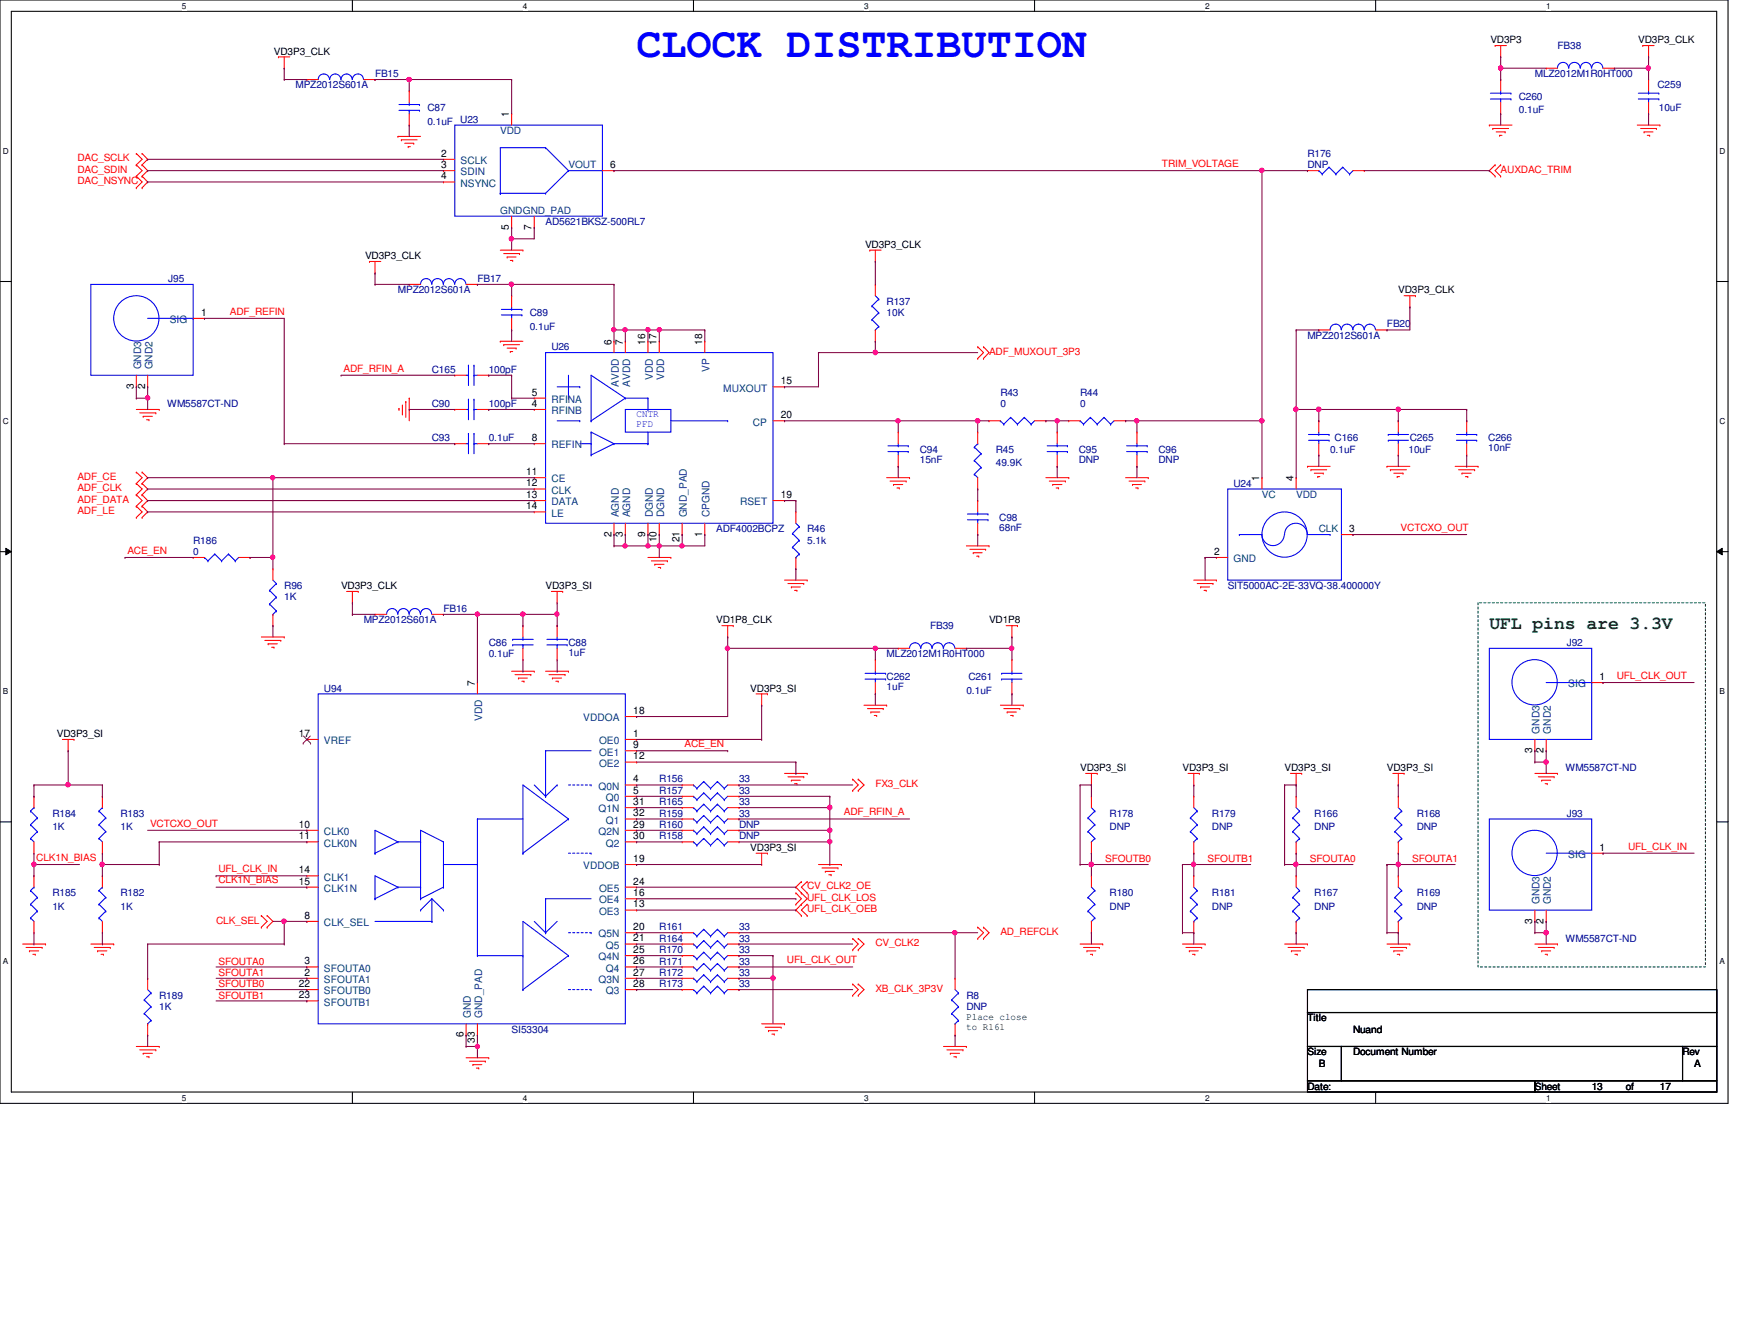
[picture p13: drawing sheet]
<svg xmlns="http://www.w3.org/2000/svg" width="279mm" height="216mm" viewBox="0 0 279 216" stroke-linecap="round" stroke-linejoin="round" font-family="sans-serif">
<defs><g id="words">
<text font-size="6.7" fill="#00f" x="102.4" y="9.2">CLOCK DISTRIBUTION</text>
<text font-size="2.9" fill="#008000" x="239.6" y="101.2">UFL pins are 3.3V</text>
<g font-size="1.7">
<text x="81.9" y="18.8" transform="rotate(-90 81.9 18.8)">1</text>
<text x="71" y="25.2">2</text>
<text x="71" y="27">3</text>
<text x="71" y="28.8">4</text>
<text x="98.2" y="27">6</text>
<text x="81.9" y="36.9" transform="rotate(-90 81.9 36.9)">5</text>
<text x="85.5" y="36.9" transform="rotate(-90 85.5 36.9)">7</text>
<text x="32.3" y="50.8">1</text>
<text x="98.3" y="55.4" transform="rotate(-90 98.3 55.4)">6</text>
<text x="100.2" y="55.4" transform="rotate(-90 100.2 55.4)">7</text>
<text x="103.8" y="55.4" transform="rotate(-90 103.8 55.4)">16</text>
<text x="105.6" y="55.4" transform="rotate(-90 105.6 55.4)">17</text>
<text x="112.9" y="55.4" transform="rotate(-90 112.9 55.4)">18</text>
<text x="21.5" y="62.5" transform="rotate(-90 21.5 62.5)">3</text>
<text x="23.3" y="62.5" transform="rotate(-90 23.3 62.5)">2</text>
<text x="85.6" y="65.4">4</text>
<text x="85.6" y="63.6">5</text>
<text x="125.6" y="61.8">15</text>
<text x="85.6" y="70.9">8</text>
<text x="125.6" y="67.2">20</text>
<text x="84.6" y="76.4">11</text>
<text x="202.6" y="77.3" transform="rotate(-90 202.6 77.3)">1</text>
<text x="208.1" y="77.3" transform="rotate(-90 208.1 77.3)">4</text>
<text x="84.6" y="78.2">12</text>
<text x="84.6" y="80.1">13</text>
<text x="84.6" y="81.9">14</text>
<text x="125.6" y="80.1">19</text>
<text x="98.3" y="86.3" transform="rotate(-90 98.3 86.3)">2</text>
<text x="100.2" y="86.3" transform="rotate(-90 100.2 86.3)">3</text>
<text x="103.8" y="86.3" transform="rotate(-90 103.8 86.3)">9</text>
<text x="105.6" y="87.2" transform="rotate(-90 105.6 87.2)">10</text>
<text x="109.3" y="87.2" transform="rotate(-90 109.3 87.2)">21</text>
<text x="112.9" y="86.3" transform="rotate(-90 112.9 86.3)">1</text>
<text x="195.3" y="89.2">2</text>
<text x="217" y="85.5">3</text>
<text x="76.4" y="110.3" transform="rotate(-90 76.4 110.3)">7</text>
<text x="257.3" y="109.3">1</text>
<text x="48" y="118.4">17</text>
<text x="101.9" y="118.4">1</text>
<text x="101.9" y="114.8">18</text>
<text x="101.9" y="120.3">9</text>
<text x="101.9" y="125.8">4</text>
<text x="101.9" y="122.1">12</text>
<text x="246.5" y="121" transform="rotate(-90 246.5 121)">3</text>
<text x="248.3" y="121" transform="rotate(-90 248.3 121)">2</text>
<text x="101.9" y="127.6">5</text>
<text x="101.9" y="129.4">31</text>
<text x="101.9" y="131.2">32</text>
<text x="48" y="133.1">10</text>
<text x="48" y="134.9">11</text>
<text x="101.9" y="133.1">29</text>
<text x="101.9" y="134.9">30</text>
<text x="257.3" y="136.7">1</text>
<text x="48" y="140.4">14</text>
<text x="48" y="142.2">15</text>
<text x="101.9" y="138.6">19</text>
<text x="101.9" y="142.2">24</text>
<text x="49" y="147.7">8</text>
<text x="101.9" y="144.1">16</text>
<text x="101.9" y="145.9">13</text>
<text x="101.9" y="149.5">20</text>
<text x="246.5" y="148.5" transform="rotate(-90 246.5 148.5)">3</text>
<text x="248.3" y="148.5" transform="rotate(-90 248.3 148.5)">2</text>
<text x="49" y="155">3</text>
<text x="101.9" y="151.3">21</text>
<text x="101.9" y="153.2">25</text>
<text x="101.9" y="155">26</text>
<text x="48" y="158.7">22</text>
<text x="48" y="160.5">23</text>
<text x="49" y="156.8">2</text>
<text x="101.9" y="156.8">27</text>
<text x="101.9" y="158.7">28</text>
<text x="74.5" y="166.8" transform="rotate(-90 74.5 166.8)">6</text>
<text x="76.4" y="167.6" transform="rotate(-90 76.4 167.6)">33</text>
</g>
<g font-size="1.7" fill="#004080">
<text x="74.1" y="26.4">SCLK</text>
<text x="74.1" y="28.2">SDIN</text>
<text x="74.1" y="30">NSYNC</text>
<text x="27.3" y="51.9">SIG</text>
<text x="22.7" y="59.4" transform="rotate(-90 22.7 59.4)">GND3</text>
<text x="24.5" y="59.4" transform="rotate(-90 24.5 59.4)">GND2</text>
<text x="114.1" y="59.8" transform="rotate(-90 114.1 59.8)">VP</text>
<text x="88.7" y="64.8">RFINA</text>
<text x="99.5" y="62.2" transform="rotate(-90 99.5 62.2)">AVDD</text>
<text x="101.3" y="62.2" transform="rotate(-90 101.3 62.2)">AVDD</text>
<text x="105" y="61.1" transform="rotate(-90 105 61.1)">VDD</text>
<text x="106.8" y="61.1" transform="rotate(-90 106.8 61.1)">VDD</text>
<text x="116.3" y="62.9">MUXOUT</text>
<text x="88.7" y="66.6">RFINB</text>
<text x="121.1" y="68.4">CP</text>
<text x="88.7" y="72.1">REFIN</text>
<text x="88.7" y="77.6">CE</text>
<text x="88.7" y="79.4">CLK</text>
<text x="88.7" y="81.2">DATA</text>
<text x="88.7" y="83.1">LE</text>
<text x="99.5" y="83.2" transform="rotate(-90 99.5 83.2)">AGND</text>
<text x="101.3" y="83.2" transform="rotate(-90 101.3 83.2)">AGND</text>
<text x="105" y="83.2" transform="rotate(-90 105 83.2)">DGND</text>
<text x="106.8" y="83.2" transform="rotate(-90 106.8 83.2)">DGND</text>
<text x="110.5" y="83.2" transform="rotate(-90 110.5 83.2)">GND_PAD</text>
<text x="114.1" y="83.2" transform="rotate(-90 114.1 83.2)">CPGND</text>
<text x="119" y="81.2">RSET</text>
<text x="198.4" y="90.4">GND</text>
<text x="252.3" y="110.5">SIG</text>
<text x="52.1" y="119.6">VREF</text>
<text x="77.6" y="116" transform="rotate(-90 77.6 116)">VDD</text>
<text x="93.8" y="116">VDDOA</text>
<text x="96.4" y="119.6">OE0</text>
<text x="247.6" y="117.9" transform="rotate(-90 247.6 117.9)">GND3</text>
<text x="249.5" y="117.9" transform="rotate(-90 249.5 117.9)">GND2</text>
<text x="96.4" y="121.5">OE1</text>
<text x="96.4" y="123.3">OE2</text>
<text x="96.3" y="127">Q0N</text>
<text x="96.3" y="130.6">Q1N</text>
<text x="97.5" y="128.8">Q0</text>
<text x="52.1" y="134.2">CLK0</text>
<text x="52.1" y="136.1">CLK0N</text>
<text x="96.3" y="134.2">Q2N</text>
<text x="97.5" y="136.1">Q2</text>
<text x="97.5" y="132.4">Q1</text>
<text x="252.3" y="137.9">SIG</text>
<text x="52.1" y="141.6">CLK1</text>
<text x="52.1" y="143.4">CLK1N</text>
<text x="93.8" y="139.7">VDDOB</text>
<text x="96.4" y="143.4">OE5</text>
<text x="52.1" y="148.9">CLK_SEL</text>
<text x="96.4" y="145.2">OE4</text>
<text x="96.4" y="147.1">OE3</text>
<text x="247.6" y="145.4" transform="rotate(-90 247.6 145.4)">GND3</text>
<text x="249.5" y="145.4" transform="rotate(-90 249.5 145.4)">GND2</text>
<text x="96.3" y="150.7">Q5N</text>
<text x="96.3" y="154.4">Q4N</text>
<text x="97.5" y="152.5">Q5</text>
<text x="52.1" y="158">SFOUTA1</text>
<text x="52.1" y="156.2">SFOUTA0</text>
<text x="52.1" y="159.9">SFOUTB0</text>
<text x="52.1" y="161.7">SFOUTB1</text>
<text x="96.3" y="158">Q3N</text>
<text x="97.5" y="156.2">Q4</text>
<text x="97.5" y="159.9">Q3</text>
<text x="75.7" y="163.7" transform="rotate(-90 75.7 163.7)">GND</text>
<text x="77.6" y="163.7" transform="rotate(-90 77.6 163.7)">GND_PAD</text>
</g>
<g font-size="1.6">
<text x="44.1" y="8.8">VD3P3_CLK</text>
<text x="239.7" y="6.9">VD3P3</text>
<text x="263.5" y="6.9">VD3P3_CLK</text>
<text x="58.7" y="41.7">VD3P3_CLK</text>
<text x="139.1" y="39.8">VD3P3_CLK</text>
<text x="224.9" y="47.2">VD3P3_CLK</text>
<text x="54.9" y="94.7">VD3P3_CLK</text>
<text x="87.8" y="94.7">VD3P3_SI</text>
<text x="115.2" y="100.2">VD1P8_CLK</text>
<text x="159.1" y="100.2">VD1P8</text>
<text x="120.7" y="111.2">VD3P3_SI</text>
<text x="9.1" y="118.5">VD3P3_SI</text>
<text x="173.7" y="124">VD3P3_SI</text>
<text x="190.2" y="124">VD3P3_SI</text>
<text x="206.6" y="124">VD3P3_SI</text>
<text x="223.1" y="124">VD3P3_SI</text>
<text x="120.7" y="136.8">VD3P3_SI</text>
<text x="155.4" y="164">Place close</text>
<text x="155.4" y="165.7">to R161</text>
<text x="210.3" y="164.2">Title</text>
<text x="217.6" y="166">Nuand</text>
<text x="210.3" y="169.7">Size</text>
<text x="212.1" y="171.5">B</text>
<text x="217.6" y="169.7">Document Number</text>
<text x="270.6" y="169.7">Rev</text>
<text x="272.5" y="171.5">A</text>
<text x="210.3" y="175.2">Date:</text>
<text x="246.9" y="175.2">Sheet</text>
<text x="256" y="175.2">13</text>
<text x="261.5" y="175.2">of</text>
<text x="267" y="175.2">17</text>
</g>
<g font-size="1.6" fill="#000080">
<text x="250.5" y="7.8">FB38</text>
<text x="47.5" y="14.2">MPZ2012S601A</text>
<text x="60.3" y="12.4">FB15</text>
<text x="68.7" y="17.9">C87</text>
<text x="244.3" y="16">C260</text>
<text x="246.9" y="12.4">MLZ2012M1R0HT000</text>
<text x="266.6" y="14.2">C259</text>
<text x="266.8" y="17.9">10uF</text>
<text x="68.7" y="20.1">0.1uF</text>
<text x="74" y="19.7">U23</text>
<text x="244.3" y="18.2">0.1uF</text>
<text x="210.3" y="25.2">R176</text>
<text x="210.3" y="27.1">DNP</text>
<text x="87.8" y="36.2">AD5621BKSZ-500RL7</text>
<text x="27.1" y="45.3">J95</text>
<text x="64" y="47.2">MPZ2012S601A</text>
<text x="76.8" y="45.3">FB17</text>
<text x="85.2" y="50.8">C89</text>
<text x="85.2" y="53">0.1uF</text>
<text x="142.6" y="49">R137</text>
<text x="142.6" y="50.8">10K</text>
<text x="223.1" y="52.6">FB20</text>
<text x="69.5" y="59.9">C165</text>
<text x="78.6" y="59.9">100pF</text>
<text x="88.7" y="56.3">U26</text>
<text x="210.3" y="54.5">MPZ2012S601A</text>
<text x="26.9" y="65.4">WM5587CT-ND</text>
<text x="69.5" y="65.4">C90</text>
<text x="78.6" y="65.4">100pF</text>
<text x="160.9" y="63.6">R43</text>
<text x="160.9" y="65.4">0</text>
<text x="173.7" y="63.6">R44</text>
<text x="173.7" y="65.4">0</text>
<text x="69.5" y="70.9">C93</text>
<text x="78.6" y="70.9">0.1uF</text>
<text x="214.7" y="70.9">C166</text>
<text x="226.8" y="70.9">C265</text>
<text x="239.4" y="70.9">C266</text>
<text x="148" y="72.8">C94</text>
<text x="148" y="74.4">15nF</text>
<text x="160.2" y="72.8">R45</text>
<text x="160.2" y="74.9">49.9K</text>
<text x="173.5" y="72.8">C95</text>
<text x="173.5" y="74.4">DNP</text>
<text x="186.4" y="72.8">C96</text>
<text x="186.4" y="74.4">DNP</text>
<text x="214" y="72.8">0.1uF</text>
<text x="226.6" y="72.8">10uF</text>
<text x="239.4" y="72.6">10nF</text>
<text x="160.7" y="83.7">C98</text>
<text x="198.4" y="78.2">U24</text>
<text x="31.1" y="87.4">R186</text>
<text x="31.1" y="89.2">0</text>
<text x="115.2" y="85.6">ADF4002BCPZ</text>
<text x="129.8" y="85.6">R46</text>
<text x="129.8" y="87.4">5.1k</text>
<text x="160.7" y="85.4">68nF</text>
<text x="45.7" y="94.7">R96</text>
<text x="197.5" y="94.7">SIT5000AC-2E-33VQ-38.400000Y</text>
<text x="45.7" y="96.5">1K</text>
<text x="58.5" y="100.2">MPZ2012S601A</text>
<text x="71.3" y="98.3">FB16</text>
<text x="149.6" y="101.1">FB39</text>
<text x="78.6" y="103.8">C86</text>
<text x="78.6" y="105.7">0.1uF</text>
<text x="91.4" y="103.8">C88</text>
<text x="91.4" y="105.5">1uF</text>
<text x="142.6" y="105.7">MLZ2012M1R0HT000</text>
<text x="252" y="103.8">J92</text>
<text x="52.1" y="111.2">U94</text>
<text x="142.6" y="109.3">C262</text>
<text x="142.6" y="111">1uF</text>
<text x="155.4" y="111.5">0.1uF</text>
<text x="155.8" y="109.3">C261</text>
<text x="106" y="125.8">R156</text>
<text x="118.9" y="125.8">33</text>
<text x="251.8" y="124">WM5587CT-ND</text>
<text x="8.4" y="131.3">R184</text>
<text x="19.4" y="131.3">R183</text>
<text x="106" y="127.6">R157</text>
<text x="106" y="131.3">R159</text>
<text x="106" y="129.5">R165</text>
<text x="118.9" y="127.6">33</text>
<text x="118.9" y="131.3">33</text>
<text x="118.9" y="129.5">33</text>
<text x="178.5" y="131.3">R178</text>
<text x="194.9" y="131.3">R179</text>
<text x="211.4" y="131.3">R166</text>
<text x="227.9" y="131.3">R168</text>
<text x="252" y="131.3">J93</text>
<text x="8.4" y="133.5">1K</text>
<text x="19.4" y="133.5">1K</text>
<text x="106" y="133.1">R160</text>
<text x="106" y="134.9">R158</text>
<text x="118.9" y="133.1">DNP</text>
<text x="118.9" y="134.9">DNP</text>
<text x="178.5" y="133.5">DNP</text>
<text x="194.9" y="133.5">DNP</text>
<text x="211.4" y="133.5">DNP</text>
<text x="227.9" y="133.5">DNP</text>
<text x="8.4" y="144.1">R185</text>
<text x="8.4" y="146.3">1K</text>
<text x="19.4" y="144.1">R182</text>
<text x="19.4" y="146.3">1K</text>
<text x="106" y="149.6">R161</text>
<text x="118.9" y="149.6">33</text>
<text x="178.5" y="144.1">R180</text>
<text x="178.5" y="146.3">DNP</text>
<text x="194.9" y="144.1">R181</text>
<text x="194.9" y="146.3">DNP</text>
<text x="211.4" y="144.1">R167</text>
<text x="211.4" y="146.3">DNP</text>
<text x="227.9" y="144.1">R169</text>
<text x="227.9" y="146.3">DNP</text>
<text x="106" y="155.1">R171</text>
<text x="106" y="151.4">R164</text>
<text x="106" y="153.2">R170</text>
<text x="118.9" y="155.1">33</text>
<text x="118.9" y="151.4">33</text>
<text x="118.9" y="153.2">33</text>
<text x="251.8" y="151.4">WM5587CT-ND</text>
<text x="25.6" y="160.5">R189</text>
<text x="106" y="156.9">R172</text>
<text x="106" y="158.7">R173</text>
<text x="118.9" y="156.9">33</text>
<text x="118.9" y="158.7">33</text>
<text x="155.4" y="160.5">R8</text>
<text x="25.6" y="162.3">1K</text>
<text x="82.3" y="166">SI53304</text>
<text x="155.4" y="162.3">DNP</text>
</g>
<g font-size="1.6" fill="#004080">
<text x="80.5" y="21.5">VDD</text>
<text x="91.4" y="27.1">VOUT</text>
<text x="80.5" y="34.3">GNDGND_PAD</text>
<text x="203" y="80.1">VC</text>
<text x="208.5" y="80.1">VDD</text>
<text x="212.1" y="85.6">CLK</text>
</g>
<g font-size="1.6" fill="#f00">
<text x="12.4" y="26">DAC_SCLK</text>
<text x="12.4" y="27.8">DAC_SDIN</text>
<text x="12.4" y="29.6">DAC_NSYNC</text>
<text x="186.9" y="26.8">TRIM_VOLTAGE</text>
<text x="241.4" y="27.8">AUXDAC_TRIM</text>
<text x="37" y="50.6">ADF_REFIN</text>
<text x="55.2" y="59.7">ADF_RFIN_A</text>
<text x="159.1" y="57">ADF_MUXOUT_3P3</text>
<text x="12.4" y="77.1">ADF_CE</text>
<text x="12.4" y="79">ADF_CLK</text>
<text x="12.4" y="80.8">ADF_DATA</text>
<text x="12.4" y="82.6">ADF_LE</text>
<text x="20.5" y="89">ACE_EN</text>
<text x="225.3" y="85.3">VCTCXO_OUT</text>
<text x="260.1" y="109.1">UFL_CLK_OUT</text>
<text x="110.1" y="120.1">ACE_EN</text>
<text x="135.7" y="131.1">ADF_RFIN_A</text>
<text x="140.8" y="126.5">FX3_CLK</text>
<text x="24.1" y="132.9">VCTCXO_OUT</text>
<text x="261.9" y="136.6">UFL_CLK_IN</text>
<text x="5.8" y="138.4">CLK1N_BIAS</text>
<text x="35.1" y="140.2">UFL_CLK_IN</text>
<text x="35.1" y="142">CLK1N_BIAS</text>
<text x="129.8" y="143">CV_CLK2_OE</text>
<text x="177.8" y="138.6">SFOUTB0</text>
<text x="194.2" y="138.6">SFOUTB1</text>
<text x="210.7" y="138.6">SFOUTA0</text>
<text x="227.2" y="138.6">SFOUTA1</text>
<text x="34.8" y="148.5">CLK_SEL</text>
<text x="129.8" y="144.8">UFL_CLK_LOS</text>
<text x="129.8" y="146.6">UFL_CLK_OEB</text>
<text x="35.1" y="155.1">SFOUTA0</text>
<text x="126.6" y="154.9">UFL_CLK_OUT</text>
<text x="140.8" y="152.1">CV_CLK2</text>
<text x="160.9" y="150.3">AD_REFCLK</text>
<text x="35.1" y="156.9">SFOUTA1</text>
<text x="35.1" y="158.7">SFOUTB0</text>
<text x="35.1" y="160.5">SFOUTB1</text>
<text x="140.8" y="159.4">XB_CLK_3P3V</text>
</g>
<g font-size="1.6" fill="#00f">
<text x="102.4" y="67.1">CNTR</text>
<text x="102.4" y="68.7">PFD</text>
</g>
<g font-size="1.3">
<text x="29.3" y="1.4">5</text>
<text x="84.1" y="1.4">4</text>
<text x="139" y="1.4">3</text>
<text x="193.8" y="1.4">2</text>
<text x="248.7" y="1.4">1</text>
<text x=".5" y="24.7">D</text>
<text x="276.6" y="24.7">D</text>
<text x=".5" y="68.2">C</text>
<text x="276.6" y="68.2">C</text>
<text x=".5" y="111.6">B</text>
<text x="276.6" y="111.6">B</text>
<text x=".5" y="155">A</text>
<text x="276.6" y="155">A</text>
<text x="29.3" y="177">5</text>
<text x="84.1" y="177">4</text>
<text x="139" y="177">3</text>
<text x="193.8" y="177">2</text>
<text x="248.7" y="177">1</text>
</g>
</g></defs>
<path d="M0 0h278v177.4h-278zM1.8 1.8h274.3v173.8h-274.3z" fill="none" stroke="#000" stroke-width=".17"/>
<g fill="#fff">
<path d="M29.3 .2h.7v1.5h-.7z"/>
<path d="M29.3 175.8h.7v1.4h-.7z"/>
</g>
<path d="M56.7 0v1.8M56.7 175.6v1.8" fill="none" stroke="#000" stroke-width=".17"/>
<g fill="#fff">
<path d="M84.1 .2h.7v1.5h-.7z"/>
<path d="M84.1 175.8h.7v1.4h-.7z"/>
</g>
<path d="M111.5 0v1.8M111.5 175.6v1.8" fill="none" stroke="#000" stroke-width=".17"/>
<g fill="#fff">
<path d="M139 .2h.7v1.5h-.7z"/>
<path d="M139 175.8h.7v1.4h-.7z"/>
</g>
<path d="M166.4 0v1.8M166.4 175.6v1.8" fill="none" stroke="#000" stroke-width=".17"/>
<g fill="#fff">
<path d="M193.8 .2h.8v1.5h-.8z"/>
<path d="M193.8 175.8h.8v1.4h-.8z"/>
</g>
<path d="M221.3 0v1.8M221.3 175.6v1.8" fill="none" stroke="#000" stroke-width=".17"/>
<g fill="#fff">
<path d="M248.7 .2h.7v1.5h-.7z"/>
<path d="M248.7 175.8h.7v1.4h-.7z"/>
<path d="M.5 23.5h.9v1.5h-.9z"/>
<path d="M276.6 23.5h.9v1.5h-.9z"/>
<path d="M.5 67h.9v1.5h-.9z"/>
<path d="M276.6 67h.9v1.5h-.9z"/>
</g>
<path d="M0 45.3h1.8M276.1 45.3h1.9" fill="none" stroke="#000" stroke-width=".17"/>
<g fill="#fff">
<path d="M.5 110.4h.8v1.5h-.8z"/>
<path d="M276.6 110.4h.9v1.5h-.9z"/>
</g>
<path d="M0 88.7h1.8M276.1 88.7h1.9" fill="none" stroke="#000" stroke-width=".17"/>
<path d="M.9 88.1l.9 .6-.9 .5zM276.1 88.7l.9-.6v1.1z" fill="#000"/>
<path d="M.9 88.1l.9 .6-.9 .5zM276.1 88.7l.9-.6v1.1z" fill="none" stroke="#000" stroke-width=".16"/>
<g fill="#fff">
<path d="M.5 153.8h.8v1.5h-.8z"/>
<path d="M276.6 153.8h.9v1.5h-.9z"/>
</g>
<path d="M0 132.1h1.8M276.1 132.1h1.9M210.3 159.1h65.8v3.7h-65.8zM210.3 162.8h65.8v5.4h-65.8zM210.3 168.2h5.5v5.5h-5.5zM210.3 173.7h36.6v1.9h-36.6zM215.8 168.2h54.8v5.5h-54.8zM246.9 173.7h29.2v1.9h-29.2zM270.6 168.2h5.5v5.5h-5.5z" fill="none" stroke="#000" stroke-width=".17"/>
<path d="M237.7 96.9h36.6v58.5h-36.6z" fill="none" stroke="#008000" stroke-width=".17" stroke-dasharray=".3 .3"/>
<g fill="none" stroke="#f00" stroke-width=".17">
<path d="M44.8 9.1h.1M44.8 9.1h1.8M45.7 11h.1M45.7 9.1v1.9M49.4 12.8h.1M49.4 12.8h1.8M58.5 12.8h1.8M60.3 12.8h.1M65.8 14.6h.1M65.8 14.6v1.9M65.8 18.3v1.8M82.3 18.3h.1"/>
<path d="M82.3 18.3v1.8M240.5 7.3h.1M240.5 7.3h1.8M241.4 9.1h.1M241.4 12.8h.1M241.4 18.3h.1M241.4 7.3v1.8M241.4 12.8v1.8M241.4 16.5v1.8M248.7 11h.1M248.7 11h1.8M257.9 11h1.8"/>
<path d="M259.7 11h.1M264.2 7.3h.1M264.2 7.3h1.9M265.2 9.1h.1M265.2 12.8h.1M265.2 18.3h.1M265.2 7.3v1.8M265.2 12.8v1.8M265.2 16.5v1.8M21.9 24.7h.1M21.9 26.5h.1M21.9 28.3h.1"/>
<path d="M21.9 30.2h.1M21.9 24.7l1 .9-1 .9M21.9 26.5l1 .9-1 .9M21.9 28.3l1 1-1 .9M22.9 26.5h.1M22.9 24.7h.1M22.9 28.3h.1M22.9 30.2h.1M22.9 24.7l.8 .9-.8 .9M22.9 26.5l.8 .9-.8 .9M22.9 28.3l.8 1-.8 .9M64 21.9h.1"/>
<path d="M64 21.9h3.6M64.6 22.5h.1M64.6 22.5h2.5M65.1 23h1.4M65.7 23.6h.1M65.7 23.6h.3M65.8 20.1h.1M66.5 23h.1M71.3 25.6h.1M71.3 27.4h.1M71.3 29.3h.1M71.3 27.4h1.9"/>
<path d="M71.3 25.6h1.9M71.3 29.3h1.9M82.3 36.6h.1M82.3 34.8v1.8M85.9 36.6h.1M85.9 34.8v1.8M96.9 27.4h1.9M98.8 27.4h.1M210.3 27.4h.1M210.3 27.4h1.8M217.6 27.4h1.9M219.5 27.4h.1"/>
<path d="M239.6 20.1h.1M239.6 20.1h3.6M240.1 20.7h.1M240.1 20.7h2.6M240.5 26.5h.1M240.5 28.3h.1M240.5 26.5l-.9 .9 .9 .9M240.7 21.2h1.4M241.2 21.8h.1M241.2 21.8h.4M241.4 28.3h.1M241.4 26.5h.1"/>
<path d="M241.4 26.5l-.9 .9 .9 .9M242.1 21.2h.1M263.4 20.1h3.6M263.9 20.7h2.5M264.5 21.2h.1M264.5 21.2h1.4M265 21.8h.3M265.3 21.8h.1M266.4 20.7h.1M267 20.1h.1M31.1 51.2h1.8M32.9 51.2h.1"/>
<path d="M59.4 42h.1M59.4 42h1.9M60.3 43.9h.1M60.3 42v1.9M65.8 45.7h.1M65.8 45.7h1.8M75 45.7h1.8M76.8 45.7h.1M80.5 54.9h.1M80.5 40.2h3.6M80.5 54.9h3.6M81 55.4h.1"/>
<path d="M81 40.8h2.6M81 55.4h2.6M81.6 41.3h.1M81.6 41.3h1.4M81.6 56h1.4M82.1 56.5h.1M82.1 41.9h.4M82.1 56.5h.4M82.3 47.5h.1M82.3 53h.1M82.3 47.5v1.9M82.3 51.2v1.8"/>
<path d="M82.5 41.9h.1M83 56h.1M83.6 40.8h.1M84.1 40.2h.1M98.8 54.9h.1M98.8 54.9v1.8M100.6 54.9h.1M100.6 54.9v1.8M104.2 54.9h.1M104.2 54.9v1.8M106 54.9h.1M106 54.9v1.8"/>
<path d="M113.4 54.9h.1M113.4 54.9v1.8M139.9 40.2h.1M139.9 40.2h1.8M140.8 42h.1M140.8 45.7h.1M140.8 54.9h.1M140.8 40.2v1.8M140.8 45.7v1.8M140.8 53v1.9M157.3 57.6h.1M157.3 55.8h.1"/>
<path d="M157.3 55.8l.9 .9-.9 .9M158.2 57.6h.1M158.2 55.8h.1M158.2 55.8l.9 .9-.9 .9M212.1 53h.1M212.1 53h1.9M221.3 53h1.8M223.1 53h.1M225.8 47.5h1.9M226.8 49.4h.1M226.8 47.5v1.9M227.7 47.5h.1"/>
<path d="M21.9 75.9h.1M21.9 77.7h.1M21.9 79.5h.1M21.9 62.2h.1M21.9 65.8h3.7M21.9 75.9l1 .9-1 .9M21.9 77.7l1 .9-1 .9M21.9 79.5l1 1-1 .9M21.9 60.3v1.9M22.5 66.4h2.6M22.9 77.7h.1M22.9 75.9h.1"/>
<path d="M22.9 79.5h.1M22.9 75.9l.8 .9-.8 .9M22.9 77.7l.8 .9-.8 .9M22.9 79.5l.8 1-.8 .9M23 66.9h.1M23 66.9h1.5M23.6 67.5h.4M23.7 62.2h.1M23.7 60.3v1.9M24 67.5h.1M25.1 66.4h.1M25.6 65.8h.1"/>
<path d="M64.2 65.7h.1M64.2 65.7v.3M64.7 66.5h.1M64.7 65.1v1.4M65.3 64.6h.1M65.3 64.6v2.5M65.8 64h.1M65.8 64v3.6M73.2 60.3h.1M73.2 71.3h.1M73.2 65.8h.1M73.2 65.8h1.8"/>
<path d="M73.2 71.3h1.8M73.2 60.3h1.8M76.8 65.8h1.8M76.8 71.3h1.8M76.8 60.3h1.8M78.6 60.3h.1M78.6 71.3h.1M78.6 65.8h.1M85.9 65.8h.1M85.9 64h.1M85.9 71.3h.1M85.9 76.8h.1"/>
<path d="M85.9 78.6h.1M85.9 76.8h1.9M85.9 65.8h1.9M85.9 64h1.9M85.9 71.3h1.9M85.9 78.6h1.9M124.3 62.2h1.9M124.3 67.6h1.9M126.2 62.2h.1M126.2 67.6h.1M142.6 76.8h3.7M143.2 77.3h2.6"/>
<path d="M143.7 77.9h.1M143.7 77.9h1.5M144.3 78.4h.4M144.5 69.5h.1M144.5 75h.1M144.5 69.5v1.8M144.5 73.2v1.8M144.7 78.4h.1M145.8 77.3h.1M146.3 76.8h.1M157.3 78.6h.1M157.3 69.5h.1"/>
<path d="M157.3 69.5v1.8M157.3 76.8v1.8M159.1 67.6h.1M159.1 67.6h1.8M166.4 67.6h1.8M168.2 67.6h.1M168.2 76.8h3.7M168.8 77.3h2.6M169.3 77.9h.1M169.3 77.9h1.5M169.9 78.4h.4M170.1 69.5h.1"/>
<path d="M170.1 75h.1M170.1 69.5v1.8M170.1 73.2v1.8M170.3 78.4h.1M171.4 77.3h.1M171.9 76.8h.1M171.9 67.6h.1M171.9 67.6h1.8M179.2 67.6h1.9M181.1 67.6h.1M181.1 76.8h3.6M181.6 77.3h2.5"/>
<path d="M182.2 77.9h.1M182.2 77.9h1.4M182.7 78.4h.3M182.9 69.5h.1M182.9 75h.1M182.9 69.5v1.8M182.9 73.2v1.8M183 78.4h.1M184.1 77.3h.1M184.7 76.8h.1M203 76.8h.1M203 76.8v1.8"/>
<path d="M208.5 76.8h.1M208.5 76.8v1.8M210.3 75h.1M210.3 75h3.7M210.9 75.5h.1M210.9 75.5h2.5M211.4 76.1h1.5M212 76.6h.1M212 76.6h.3M212.1 67.6h.1M212.1 73.2h.1M212.1 67.6v1.9"/>
<path d="M212.1 71.3v1.9M212.9 76.1h.1M223.1 75h.1M223.1 75h3.7M223.6 75.5h.1M223.6 75.5h2.6M224.2 76.1h1.5M224.7 76.6h.1M224.7 76.6h.4M224.9 67.6h.1M224.9 73.2h.1M224.9 67.6v1.9"/>
<path d="M224.9 71.3v1.9M225.7 76.1h.1M234.1 75h3.6M234.6 75.5h2.6M235.2 76.1h.1M235.2 76.1h1.4M235.7 76.6h.4M235.9 67.6h.1M235.9 73.2h.1M235.9 67.6v1.9M235.9 71.3v1.9M236.1 76.6h.1"/>
<path d="M237.2 75.5h.1M237.7 75h.1M21.9 81.4h.1M21.9 83.2h.1M21.9 81.4l1 .9-1 .9M22.9 81.4h.1M22.9 83.2h.1M22.9 81.4l.8 .9-.8 .9M31.1 89.6h.1M31.1 89.6h1.8M38.4 89.6h1.8M40.2 89.6h.1"/>
<path d="M43.9 91.4h.1M43.9 91.4v1.9M43.9 98.8v1.8M55.8 95.1h1.8M56.7 96.9h.1M56.7 95.1v1.8M57.6 95.1h.1M60.3 98.8h.1M60.3 98.8h1.9M69.5 98.8h1.8M71.3 98.8h.1M85.9 80.5h.1"/>
<path d="M85.9 82.3h.1M85.9 80.5h1.9M85.9 82.3h1.9M88.7 95.1h1.8M89.6 96.9h.1M89.6 95.1v1.8M90.5 95.1h.1M98.8 85.9h.1M98.8 84.1v1.8M100.6 85.9h.1M100.6 84.1v1.8M104.2 85.9h.1"/>
<path d="M104.2 89.6h3.7M104.2 84.1v1.8M104.8 90.2h2.6M105.3 90.7h.1M105.3 90.7h1.5M105.9 91.2h.4M106 85.9h.1M106 84.1v1.8M106.3 91.2h.1M107.4 90.2h.1M107.9 89.6h.1M109.7 85.9h.1"/>
<path d="M109.7 84.1v1.8M113.4 85.9h.1M113.4 84.1v1.8M124.3 80.5h1.9M126.2 80.5h.1M126.2 93.3h3.6M126.7 93.8h2.6M127.3 94.4h.1M127.3 94.4h1.4M127.8 94.9h.4M128 82.3h.1M128 91.4h.1"/>
<path d="M128 82.3v1.8M128 89.6v1.8M128.2 94.9h.1M129.3 93.8h.1M129.8 93.3h.1M155.4 87.8h3.7M156 88.3h2.5M156.5 88.9h.1M156.5 88.9h1.5M157.1 89.4h.3M157.3 80.5h.1M157.3 85.9h.1"/>
<path d="M157.3 80.5v1.8M157.3 84.1v1.8M157.4 89.4h.1M158.5 88.3h.1M159.1 87.8h.1M192 93.3h3.7M192.6 93.8h2.5M193.1 94.4h.1M193.1 94.4h1.5M193.7 94.9h.3M194 94.9h.1M195.1 93.8h.1"/>
<path d="M195.7 93.3h.1M195.7 89.6h.1M195.7 89.6h1.8M215.8 85.9h1.8M217.6 85.9h.1M10 118.9h1.9M11 118.9v1.8M11.9 118.9h.1M42 102.4h3.7M42.6 103h2.6M43.1 103.5h.1M43.1 103.5h1.5"/>
<path d="M43.7 104.1h.4M43.9 100.6h.1M44.1 104.1h.1M45.2 103h.1M45.7 102.4h.1M49.4 118.9h.1M49.4 118.9h1.8M76.8 109.7h.1M76.8 109.7v1.8M82.3 107.9h3.6M82.8 108.5h2.6M83.4 109h.1"/>
<path d="M83.4 109h1.4M83.9 109.5h.4M84.1 100.6h.1M84.1 106h.1M84.1 100.6v1.8M84.1 104.2v1.8M84.3 109.5h.1M85.4 108.5h.1M85.9 107.9h.1M87.8 107.9h3.6M88.3 108.5h2.6M88.9 109h.1"/>
<path d="M88.9 109h1.4M89.4 109.5h.4M89.6 100.6h.1M89.6 106h.1M89.6 100.6v1.8M89.6 104.2v1.8M89.8 109.5h.1M90.9 108.5h.1M91.4 107.9h.1M100.6 118.9h1.8M100.6 115.2h1.8M102.4 118.9h.1"/>
<path d="M102.4 115.2h.1M116.1 100.6h1.8M117.1 102.4h.1M117.1 100.6v1.8M117.9 100.6h.1M121.6 111.5h1.8M122.5 113.4h.1M122.5 111.5v1.9M123.4 111.5h.1M139 113.4h3.6M139.5 113.9h2.6M140.1 114.5h.1"/>
<path d="M140.1 114.5h1.4M140.6 115h.4M140.8 106h.1M140.8 111.5h.1M140.8 106v1.9M140.8 109.7v1.8M141 115h.1M142.1 113.9h.1M142.6 113.4h.1M144.5 104.2h.1M144.5 104.2h1.8M153.6 104.2h1.8"/>
<path d="M155.4 104.2h.1M160.9 113.4h3.7M161.5 113.9h2.5M161.8 100.6h1.9M162 114.5h.1M162 114.5h1.5M162.6 115h.3M162.8 102.4h.1M162.8 106h.1M162.8 111.5h.1M162.8 100.6v1.8M162.8 106v1.9"/>
<path d="M162.8 109.7v1.8M162.9 115h.1M163.7 100.6h.1M164 113.9h.1M164.6 113.4h.1M246.9 118.9v1.8M248.7 118.9v1.8M256 109.7h1.9M257.9 109.7h.1M5.5 137.2h.1M5.5 128h.1M5.5 128v1.8"/>
<path d="M5.5 135.3v1.9M11 120.7h.1M16.5 137.2h.1M16.5 128h.1M16.5 128v1.8M16.5 135.3v1.9M49.4 133.5h.1M49.4 135.3h.1M49.4 133.5h1.8M49.4 135.3h1.8M100.6 139h1.8M100.6 128h1.8"/>
<path d="M100.6 131.7h1.8M100.6 133.5h1.8M100.6 135.3h1.8M100.6 120.7h1.8M100.6 126.2h1.8M100.6 122.5h1.8M100.6 129.8h1.8M102.4 120.7h.1M102.4 126.2h.1M102.4 128h.1M102.4 122.5h.1M102.4 139h.1"/>
<path d="M102.4 133.5h.1M102.4 135.3h.1M102.4 129.8h.1M102.4 131.7h.1M109.7 128h.1M109.7 131.7h.1M109.7 133.5h.1M109.7 135.3h.1M109.7 129.8h.1M109.7 126.2h.1M109.7 128h1.8M109.7 131.7h1.8"/>
<path d="M109.7 133.5h1.8M109.7 135.3h1.8M109.7 126.2h1.8M109.7 129.8h1.8M117.1 128h1.8M117.1 131.7h1.8M117.1 133.5h1.8M117.1 135.3h1.8M117.1 126.2h1.8M117.1 129.8h1.8M118.9 128h.1M118.9 131.7h.1"/>
<path d="M118.9 133.5h.1M118.9 135.3h.1M118.9 129.8h.1M118.9 126.2h.1M121.6 137.2h1.8M122.5 139h.1M122.5 137.2v1.8M123.4 137.2h.1M126.2 124.3h3.6M126.7 124.9h2.6M127.3 125.4h.1M127.3 125.4h1.4"/>
<path d="M127.8 126h.4M128.2 126h.1M129.3 124.9h.1M129.8 124.3h.1M131.7 139h3.6M132.2 139.5h2.6M134.8 139.5h.1M135.3 139h.1M137.2 127.1h.1M137.2 125.3h.1M137.2 125.3l.8 .9-.8 .9M138 127.1h.1"/>
<path d="M138 125.3h.1M138 125.3l1 .9-1 .9M174.6 124.3h1.9M175.6 126.2h.1M175.6 128h.1M175.6 137.2h.1M175.6 124.3v1.9M175.6 128v1.8M175.6 135.3v1.9M176.5 124.3h.1M191.1 124.3h1.8M192 126.2h.1"/>
<path d="M192 128h.1M192 137.2h.1M192 124.3v1.9M192 128v1.8M192 135.3v1.9M192.9 124.3h.1M207.6 124.3h1.8M208.5 126.2h.1M208.5 128h.1M208.5 137.2h.1M208.5 124.3v1.9M208.5 128v1.8"/>
<path d="M208.5 135.3v1.9M209.4 124.3h.1M224 124.3h1.8M224.9 126.2h.1M224.9 128h.1M224.9 137.2h.1M224.9 124.3v1.9M224.9 128v1.8M224.9 135.3v1.9M225.8 124.3h.1M246.9 120.7h.1M246.9 124.3h3.6"/>
<path d="M247.4 124.9h2.6M248 125.4h.1M248 125.4h1.4M248.5 126h.4M248.7 120.7h.1M248.9 126h.1M250 124.9h.1M250.5 124.3h.1M256 137.2h1.9M257.9 137.2h.1M3.6 151.8h3.7M4.2 152.3h2.6"/>
<path d="M4.7 152.9h.1M4.7 152.9h1.5M5.3 153.4h.4M5.5 149.9h.1M5.5 140.8h.1M5.5 140.8v1.8M5.5 148.1v1.8M5.7 153.4h.1M6.8 152.3h.1M7.3 151.8h.1M14.6 151.8h3.7M15.2 152.3h2.5"/>
<path d="M15.7 152.9h.1M15.7 152.9h1.5M16.3 153.4h.3M16.5 149.9h.1M16.5 140.8h.1M16.5 140.8v1.8M16.5 148.1v1.8M16.6 153.4h.1M17.7 152.3h.1M18.3 151.8h.1M23.7 157.3h.1M23.7 157.3v1.8"/>
<path d="M42 149.1h.1M42 147.2h.1M42 147.2l1 .9-1 1M43 147.2h.1M43 149.1h.1M43 147.2l.9 .9-.9 1M49.4 148.1h.1M49.4 157.3h.1M49.4 155.4h.1M49.4 140.8h.1M49.4 142.6h.1M49.4 159.1h.1"/>
<path d="M49.4 155.4h1.8M49.4 157.3h1.8M49.4 159.1h1.8M49.4 148.1h1.8M49.4 140.8h1.8M49.4 142.6h1.8M100.6 151.8h1.8M100.6 155.4h1.8M100.6 157.3h1.8M100.6 159.1h1.8M100.6 149.9h1.8M100.6 144.5h1.8"/>
<path d="M100.6 146.3h1.8M100.6 142.6h1.8M100.6 153.6h1.8M102.4 144.5h.1M102.4 146.3h.1M102.4 149.9h.1M102.4 151.8h.1M102.4 142.6h.1M102.4 153.6h.1M102.4 155.4h.1M102.4 157.3h.1M102.4 159.1h.1"/>
<path d="M109.7 155.4h.1M109.7 157.3h.1M109.7 159.1h.1M109.7 149.9h.1M109.7 151.8h.1M109.7 153.6h.1M109.7 151.8h1.8M109.7 155.4h1.8M109.7 157.3h1.8M109.7 159.1h1.8M109.7 149.9h1.8M109.7 153.6h1.8"/>
<path d="M117.1 151.8h1.8M117.1 155.4h1.8M117.1 157.3h1.8M117.1 159.1h1.8M117.1 149.9h1.8M117.1 153.6h1.8M118.9 155.4h.1M118.9 157.3h.1M118.9 159.1h.1M118.9 149.9h.1M118.9 151.8h.1M118.9 153.6h.1"/>
<path d="M128 143.6h.1M128 145.4h.1M128 143.6l.9 .9-.9 .9M128.9 141.7h.1M128.9 143.6h.1M128.9 145.4h.1M128.9 147.2h.1M128.9 141.7l-.9 .9 .9 1M128.9 143.6l.9 .9-.9 .9M128.9 145.4l-.9 .9 .9 .9M129.8 143.6h.1M129.8 141.7h.1"/>
<path d="M129.8 145.4h.1M129.8 147.2h.1M129.8 141.7l-.9 .9 .9 1M129.8 145.4l-.9 .9 .9 .9M132.8 140.1h.1M132.8 140.1h1.4M133.3 140.6h.4M133.7 140.6h.1M137.2 158.2h.1M137.2 152.7h.1M137.2 150.9h.1M137.2 158.2l.8 .9-.8 .9"/>
<path d="M137.2 150.9l.8 .9-.8 .9M138 158.2h.1M138 152.7h.1M138 150.9h.1M138 158.2l1 .9-1 .9M138 150.9l1 .9-1 .9M153.6 157.3h.1M153.6 157.3v1.8M157.3 150.9h.1M157.3 149.1h.1M157.3 149.1l.9 .8-.9 1M158.2 150.9h.1"/>
<path d="M158.2 149.1h.1M158.2 149.1l.9 .8-.9 1M173.7 151.8h3.7M174.3 152.3h2.5M174.8 152.9h.1M174.8 152.9h1.5M175.4 153.4h.3M175.6 140.8h.1M175.6 149.9h.1M175.6 140.8v1.8M175.6 148.1v1.8M175.7 153.4h.1"/>
<path d="M176.8 152.3h.1M177.4 151.8h.1M190.2 151.8h3.6M190.8 152.3h2.5M191.3 152.9h.1M191.3 152.9h1.4M191.8 153.4h.4M192 140.8h.1M192 149.9h.1M192 140.8v1.8M192 148.1v1.8M192.2 153.4h.1"/>
<path d="M193.3 152.3h.1M193.8 151.8h.1M206.6 151.8h3.7M207.2 152.3h2.6M207.7 152.9h.1M207.7 152.9h1.5M208.3 153.4h.4M208.5 140.8h.1M208.5 149.9h.1M208.5 140.8v1.8M208.5 148.1v1.8M208.7 153.4h.1"/>
<path d="M209.8 152.3h.1M210.3 151.8h.1M223.1 151.8h3.7M223.6 152.3h2.6M224.2 152.9h.1M224.2 152.9h1.5M224.7 153.4h.4M224.9 140.8h.1M224.9 149.9h.1M224.9 140.8v1.8M224.9 148.1v1.8M225.1 153.4h.1"/>
<path d="M226.2 152.3h.1M226.8 151.8h.1M246.9 148.1h.1M246.9 151.8h3.6M246.9 146.3v1.8M247.4 152.3h2.6M248 152.9h.1M248 152.9h1.4M248.5 153.4h.4M248.7 148.1h.1M248.7 146.3v1.8M248.9 153.4h.1"/>
<path d="M250 152.3h.1M250.5 151.8h.1M21.9 168.2h3.7M22.5 168.8h2.6M23 169.3h.1M23 169.3h1.5M23.6 169.9h.4M23.7 166.4h.1M23.7 164.6v1.8M24 169.9h.1M25.1 168.8h.1M25.6 168.2h.1"/>
<path d="M49.4 160.9h.1M49.4 160.9h1.8M75 166.4h.1M75 170.1h3.6M75 164.6v1.8M75.5 170.6h2.6M76.1 171.2h.1M76.1 171.2h1.4M76.6 171.7h.4M76.8 166.4h.1M76.8 164.6v1.8M77 171.7h.1"/>
<path d="M78.1 170.6h.1M78.6 170.1h.1M122.5 164.6h3.7M123.1 165.1h2.5M123.6 165.7h.1M123.6 165.7h1.5M124.2 166.2h.3M124.5 166.2h.1M125.6 165.1h.1M126.2 164.6h.1M137.2 160h.1M138 160h.1"/>
<path d="M151.8 168.2h3.6M152.3 168.8h2.6M152.9 169.3h.1M152.9 169.3h1.4M153.4 169.9h.4M153.6 166.4h.1M153.6 164.6v1.8M153.8 169.9h.1M154.9 168.8h.1M155.4 168.2h.1"/>
</g>
<g fill="none" stroke="#00f" stroke-width=".17">
<path d="M51.2 12.8a.91 .91 0 0 1 .9-.9 .91 .91 0 0 1 .9 .9M53 12.8a.89 .89 0 0 1 .9-.9 .89 .89 0 0 1 .9 .9M54.9 12.8a.89 .89 0 0 1 .9-.9 .89 .89 0 0 1 .8 .9M56.7 12.8a.89 .89 0 0 1 .9-.9 .89 .89 0 0 1 .9 .9M64.2 17.7h3.3M64.2 16.8h3.3M65.8 16.8h.1M65.8 17.7h.1M65.8 16.5v.3M65.8 17.7v.6M67.5 17.7h.1M67.5 16.8h.1"/>
<path d="M239.7 15.9h3.3M239.7 15h3.3M241.4 15h.1M241.4 15.9h.1M241.4 14.6v.4M241.4 15.9v.6M243 15.9h.1M243 15h.1M250.5 11a.89 .89 0 0 1 .9-1 .89 .89 0 0 1 .9 1M252.3 11a.91 .91 0 0 1 1-1 .91 .91 0 0 1 .9 1M254.2 11a.89 .89 0 0 1 .9-1 .89 .89 0 0 1 .9 1M256 11a.89 .89 0 0 1 .9-1 .89 .89 0 0 1 .9 1"/>
<path d="M263.5 15.9h3.3M263.5 15h3.3M265.2 15h.1M265.2 15.9h.1M265.2 14.6v.4M265.2 15.9v.6M266.8 15.9h.1M266.8 15h.1M73.2 20.1h23.7v14.7h-23.7zM80.5 31.1h.1M80.5 31.1h7.3M87.8 23.7h.1"/>
<path d="M87.8 31.1h.1M87.8 23.7h-7.3v7.4M87.8 23.7l3.6 3.7M91.4 27.4h.1M91.4 27.4l-3.6 3.7M91.4 27.4h5.5M96.9 27.4h.1M212.1 27.4h.1M212.1 27.4l.6 .6M212.7 28h.1M213.8 26.9h.1M213.8 26.9l1.1 1.1"/>
<path d="M213.8 26.9l-1.1 1.1M214.9 28h.1M216 26.9h.1M216 26.9l1.1 1.1M216 26.9l-1.1 1.1M217.1 28h.1M217.6 27.4l-.5 .6M14.6 45.7h16.5v14.6h-16.5zM23.7 51.2h7.4M31.1 51.2h.1M69.4 45.7a.89 .89 0 0 0-.9-.9 .89 .89 0 0 0-.9 .9M71.3 45.7a.91 .91 0 0 0-.9-.9 .91 .91 0 0 0-.9 .9"/>
<path d="M73.1 45.7a.89 .89 0 0 0-.9-.9 .89 .89 0 0 0-.9 .9M74.9 45.7a.89 .89 0 0 0-.9-.9 .89 .89 0 0 0-.8 .9M75.4 58.7h.1M75.4 58.7v3.3M76.2 58.7h.1M76.2 58.7v3.3M80.6 50.6h3.3M80.6 49.7h3.3M82.3 49.7h.1M82.3 50.6h.1M82.3 49.4v.3M82.3 50.6v.6"/>
<path d="M83.9 50.6h.1M83.9 49.7h.1M87.8 56.7h36.5v27.4h-36.5zM140.3 49.2h.1M140.3 51.4h.1M140.3 49.2l1.1 1.1M140.3 51.4l1.1 1.1M140.8 53h.1M140.8 47.5l.6 .6M141.4 48.1h.1M141.4 50.3h.1M141.4 52.5h.1"/>
<path d="M141.4 48.1l-1.1 1.1M141.4 50.3l-1.1 1.1M141.4 52.5l-.6 .5M215.7 53a.89 .89 0 0 0-.9-.9 .89 .89 0 0 0-.8 .9M217.6 53a.91 .91 0 0 0-.9-.9 .91 .91 0 0 0-.9 .9M219.4 53a.89 .89 0 0 0-.9-.9 .89 .89 0 0 0-.9 .9M221.2 53a.89 .89 0 0 0-.9-.9 .89 .89 0 0 0-.8 .9M75 71.3h.4M75 60.3h.4M75 65.8h.4M75.4 60.3h.1M75.4 71.3h.1"/>
<path d="M75.4 69.7h.1M75.4 65.8h.1M75.4 64.2h.1M75.4 64.2v3.3M75.4 69.7v3.2M76.2 60.3h.1M76.2 69.7h.1M76.2 71.3h.1M76.2 64.2h.1M76.2 65.8h.1M76.2 71.3h.6M76.2 60.3h.6"/>
<path d="M76.2 64.2v3.3M76.2 69.7v3.2M76.2 65.8h.6M89.6 67.6h3.7M89.6 62.2h3.7M91.4 62.2h.1M91.4 64h.1M91.4 60.3v3.7M93.3 67.6h.1M93.3 62.2h.1M93.3 71.3h1.8M95.1 67.6h.1"/>
<path d="M95.1 73.2h.1M95.1 69.5h.1M95.1 71.3h.1M95.1 69.5v3.7M95.1 69.5l3.7 1.8M98.8 71.3h.1M98.8 71.3l-3.7 1.9M98.8 71.3h5.4M100.6 65.8h7.3v3.7h-7.3zM100.6 64h.1M100.6 64l-5.5-3.7v7.3M100.6 64l-5.5 3.6"/>
<path d="M100.6 64h3.6M104.2 64h.1M104.2 65.8h.1M104.2 71.3h.1M104.2 64v1.8M104.2 69.5v1.8M107.9 67.6h9.2M117.1 67.6h.1M142.8 72.6h3.3M142.8 71.7h3.3M144.5 71.7h.1M144.5 72.6h.1"/>
<path d="M144.5 71.3v.4M144.5 72.6v.6M146.1 72.6h.1M146.1 71.7h.1M156.7 76.2h.1M156.7 74h.1M156.7 71.9h.1M156.7 76.2l.6 .6M156.7 74l1.1 1.1M156.7 71.9l1.1 1M157.3 71.3h.1M157.3 71.3l-.6 .6"/>
<path d="M157.8 75.1h.1M157.8 72.9h.1M157.8 75.1l-1.1 1.1M157.8 72.9l-1.1 1.1M160.9 67.6h.1M160.9 67.6l.6 .6M161.5 68.2h.1M162.6 67.1h.1M162.6 67.1l1.1 1.1M162.6 67.1l-1.1 1.1M163.7 68.2h.1M164.8 67.1h.1"/>
<path d="M164.8 67.1l1.1 1.1M164.8 67.1l-1.1 1.1M165.9 68.2h.1M166.4 67.6l-.5 .6M168.4 72.6h3.3M168.4 71.7h3.3M170.1 71.7h.1M170.1 72.6h.1M170.1 71.3v.4M170.1 72.6v.6M171.7 72.6h.1M171.7 71.7h.1"/>
<path d="M173.7 67.6h.1M173.7 67.6l.6 .6M174.3 68.2h.1M175.4 67.1h.1M175.4 67.1l-1.1 1.1M175.4 67.1l1.1 1.1M176.5 68.2h.1M177.6 67.1h.1M177.6 67.1l-1.1 1.1M177.6 67.1l1 1.1M178.6 68.2h.1M179.2 67.6l-.6 .6"/>
<path d="M181.2 72.6h3.3M181.2 71.7h3.3M182.9 71.7h.1M182.9 72.6h.1M182.9 71.3v.4M182.9 72.6v.6M184.5 72.6h.1M184.5 71.7h.1M197.5 78.6h18.3v14.7h-18.3zM210.5 70.8h3.3M210.5 69.8h3.3M212.1 69.8h.1"/>
<path d="M212.1 70.8h.1M212.1 69.5v.3M212.1 70.8v.5M213.8 70.8h.1M213.8 69.8h.1M223.3 70.8h.1M223.3 69.8h.1M223.3 70.8h3.3M223.3 69.8h3.3M224.9 69.8h.1M224.9 70.8h.1M224.9 69.5v.3"/>
<path d="M224.9 70.8v.5M234.3 70.8h3.2M234.3 69.8h3.2M235.9 69.8h.1M235.9 70.8h.1M235.9 69.5v.3M235.9 70.8v.5M237.5 70.8h.1M237.5 69.8h.1M32.9 89.6h.1M32.9 89.6l.5 .6M33.4 90.2h.1"/>
<path d="M34.5 89.1h.1M34.5 89.1l1.1 1.1M34.5 89.1l-1.1 1.1M35.6 90.2h.1M36.7 89.1h.1M36.7 89.1l1.1 1.1M36.7 89.1l-1.1 1.1M37.8 90.2h.1M38.4 89.6l-.6 .6M43.3 94.9h.1M43.3 97.1h.1M43.3 94.9l1.1 1.1"/>
<path d="M43.3 97.1l1.1 1.1M43.9 98.8h.1M43.9 93.3l.5 .5M44.4 93.8h.1M44.4 96h.1M44.4 98.2h.1M44.4 93.8l-1.1 1.1M44.4 96l-1.1 1.1M44.4 98.2l-.5 .6M64 98.7a.89 .89 0 0 0-.9-.9 .89 .89 0 0 0-.9 1M65.8 98.7a.89 .89 0 0 0-.9-.9 .89 .89 0 0 0-.9 1M67.6 98.7a.89 .89 0 0 0-.9-.9 .89 .89 0 0 0-.9 1"/>
<path d="M69.4 98.7a.89 .89 0 0 0-.9-.9 .89 .89 0 0 0-.9 1M127.5 85.8h.1M127.5 88h.1M127.5 85.8l1.1 1.1M127.5 88l1.1 1.1M128 89.6h.1M128 84.1l.6 .6M128.6 84.7h.1M128.6 86.9h.1M128.6 89.1h.1M128.6 84.7l-1.1 1.1M128.6 86.9l-1.1 1.1"/>
<path d="M128.6 89.1l-.6 .5M155.6 83.6h3.3M155.6 82.6h3.3M157.3 82.6h.1M157.3 83.6h.1M157.3 82.3v.3M157.3 83.6v.5M158.9 83.6h.1M158.9 82.6h.1M199.3 85.9h.1M199.3 85.9h3.7a1.8 1.8 0 0 0 1.8 1.8 1.8 1.8 0 0 0 1.8-1.8M206.6 85.9a1.82 1.82 0 0 1 1.8-1.8 1.82 1.82 0 0 1 1.9 1.8"/>
<path d="M210.3 85.9h3.7M214 85.9h.1M51.2 111.5h49.4v53.1h-49.4zM82.5 103.7h.1M82.5 102.8h.1M82.5 103.7h3.3M82.5 102.8h3.3M84.1 102.8h.1M84.1 103.7h.1M84.1 102.4v.4M84.1 103.7v.5M88 103.7h3.2"/>
<path d="M88 102.8h3.2M89.6 102.8h.1M89.6 103.7h.1M89.6 102.4v.4M89.6 103.7v.5M91.2 103.7h.1M91.2 102.8h.1M139.1 109.2h3.4M139.1 108.2h3.4M140.8 108.2h.1M140.8 109.2h.1M140.8 107.9v.3"/>
<path d="M140.8 109.2v.5M142.5 109.2h.1M142.5 108.2h.1M146.3 104.2a.89 .89 0 0 1 .9-.9 .89 .89 0 0 1 .9 .9M148.1 104.2a.89 .89 0 0 1 .9-.9 .89 .89 0 0 1 .9 .9M149.9 104.2a.89 .89 0 0 1 .9-.9 .89 .89 0 0 1 .9 .9M151.8 104.2a.91 .91 0 0 1 .9-.9 .91 .91 0 0 1 .9 .9M161.1 109.2h.1M161.1 108.2h.1M161.1 109.2h3.3M161.1 108.2h3.3M162.8 108.2h.1"/>
<path d="M162.8 109.2h.1M162.8 107.9v.3M162.8 109.2v.5M239.6 104.2h16.4v14.7h-16.4zM248.7 109.7h7.3M256 109.7h.1M4.9 134.8h.1M4.9 132.6h.1M4.9 130.4h.1M4.9 134.8l.6 .5M4.9 132.6l1.1 1.1M4.9 130.4l1.1 1.1"/>
<path d="M5.5 129.8h.1M5.5 129.8l-.6 .6M6 133.7h.1M6 131.5h.1M6 133.7l-1.1 1.1M6 131.5l-1.1 1.1M15.9 134.8h.1M15.9 132.6h.1M15.9 130.4h.1M15.9 134.8l.6 .5M15.9 132.6l1.1 1.1M15.9 130.4l1.1 1.1"/>
<path d="M16.5 129.8h.1M16.5 129.8l-.6 .6M17 133.7h.1M17 131.5h.1M17 133.7l-1.1 1.1M17 131.5l-1.1 1.1M60.3 137.2h.1M64 135.3h.1M64 135.3h3.6M64 135.3l-3.7-1.8v3.7M64 135.3l-3.7 1.9M67.6 135.3h.1"/>
<path d="M71.3 135.3h.1M71.3 139h.1M71.3 135.3l-3.7-1.8v11M71.3 135.3v7.3M71.3 139h5.5M76.8 131.7h.1M76.8 139h.1M76.8 131.7h7.3M76.8 131.7v21.9M84.1 137.2h.1M85.9 126.2l1.9 1.8M87.8 120.7h.1"/>
<path d="M87.8 128h.1M87.8 120.7v7.3M87.8 120.7h7.3M89.6 126.2h.1M89.6 126.2l-1.8 1.8M91.4 131.7h.1M91.4 131.7l-7.3-5.5v11M91.4 131.7l-7.3 5.5M111.5 128h.1M111.5 131.7h.1M111.5 133.5h.1M111.5 135.3h.1"/>
<path d="M111.5 129.8h.1M111.5 126.2h.1M111.5 128l.6 .6M111.5 131.7l.6 .5M111.5 133.5l.6 .5M111.5 135.3l.6 .6M111.5 129.8l.6 .6M111.5 126.2l.6 .5M112.1 128.6h.1M112.1 132.2h.1M112.1 134h.1M112.1 135.9h.1"/>
<path d="M112.1 130.4h.1M112.1 126.7h.1M113.2 127.5h.1M113.2 131.1h.1M113.2 132.9h.1M113.2 134.8h.1M113.2 129.3h.1M113.2 125.6h.1M113.2 127.5l-1.1 1.1M113.2 127.5l1.1 1.1M113.2 131.1l1.1 1.1M113.2 131.1l-1.1 1.1"/>
<path d="M113.2 132.9l1.1 1.1M113.2 132.9l-1.1 1.1M113.2 134.8l1.1 1.1M113.2 134.8l-1.1 1.1M113.2 129.3l1.1 1.1M113.2 129.3l-1.1 1.1M113.2 125.6l1.1 1.1M113.2 125.6l-1.1 1.1M114.3 128.6h.1M114.3 132.2h.1M114.3 134h.1M114.3 135.9h.1"/>
<path d="M114.3 130.4h.1M114.3 126.7h.1M115.4 127.5h.1M115.4 131.1h.1M115.4 132.9h.1M115.4 134.8h.1M115.4 129.3h.1M115.4 125.6h.1M115.4 127.5l-1.1 1.1M115.4 127.5l1.1 1.1M115.4 131.1l1.1 1.1M115.4 131.1l-1.1 1.1"/>
<path d="M115.4 132.9l1.1 1.1M115.4 132.9l-1.1 1.1M115.4 134.8l1.1 1.1M115.4 134.8l-1.1 1.1M115.4 129.3l1.1 1.1M115.4 129.3l-1.1 1.1M115.4 125.6l1.1 1.1M115.4 125.6l-1.1 1.1M116.5 128.6h.1M116.5 132.2h.1M116.5 134h.1M116.5 135.9h.1"/>
<path d="M116.5 130.4h.1M116.5 126.7h.1M117.1 128l-.6 .6M117.1 131.7l-.6 .5M117.1 133.5l-.6 .5M117.1 135.3l-.6 .6M117.1 129.8l-.6 .6M117.1 126.2l-.6 .5M175 131.5h.1M175 133.7h.1M175 131.5l1.1 1.1M175 133.7l1.1 1.1"/>
<path d="M175.6 135.3h.1M175.6 129.8l.5 .6M176.1 130.4h.1M176.1 132.6h.1M176.1 134.8h.1M176.1 130.4l-1.1 1.1M176.1 132.6l-1.1 1.1M176.1 134.8l-.5 .5M191.5 131.5h.1M191.5 133.7h.1M191.5 131.5l1.1 1.1M191.5 133.7l1.1 1.1"/>
<path d="M192 135.3h.1M192 129.8l.6 .6M192.6 130.4h.1M192.6 132.6h.1M192.6 134.8h.1M192.6 130.4l-1.1 1.1M192.6 132.6l-1.1 1.1M192.6 134.8l-.6 .5M207.9 131.5h.1M207.9 133.7h.1M207.9 131.5l1.1 1.1M207.9 133.7l1.1 1.1"/>
<path d="M208.5 135.3h.1M208.5 129.8l.5 .6M209 130.4h.1M209 132.6h.1M209 134.8h.1M209 130.4l-1.1 1.1M209 132.6l-1.1 1.1M209 134.8l-.5 .5M224.4 131.5h.1M224.4 133.7h.1M224.4 131.5l1.1 1.1M224.4 133.7l1.1 1.1"/>
<path d="M224.9 135.3h.1M224.9 129.8l.6 .6M225.5 130.4h.1M225.5 132.6h.1M225.5 134.8h.1M225.5 130.4l-1.1 1.1M225.5 132.6l-1.1 1.1M225.5 134.8l-.6 .5M239.6 131.7h16.4v14.6h-16.4zM248.7 137.2h7.3M256 137.2h.1M4.9 147.6h.1"/>
<path d="M4.9 145.4h.1M4.9 143.2h.1M4.9 147.6l.6 .5M4.9 145.4l1.1 1.1M4.9 143.2l1.1 1.1M5.5 142.6h.1M5.5 142.6l-.6 .6M6 146.5h.1M6 144.3h.1M6 146.5l-1.1 1.1M6 144.3l-1.1 1.1M15.9 147.6h.1"/>
<path d="M15.9 145.4h.1M15.9 143.2h.1M15.9 147.6l.6 .5M15.9 145.4l1.1 1.1M15.9 143.2l1.1 1.1M16.5 142.6h.1M16.5 142.6l-.6 .6M17 146.5h.1M17 144.3h.1M17 146.5l-1.1 1.1M17 144.3l-1.1 1.1M23.7 159.1l.6 .5"/>
<path d="M24.3 159.6h.1M24.3 159.6l-1.1 1.1M60.3 144.5h.1M60.3 148.1h9.2M64 142.6h.1M64 142.6l-3.7-1.8v3.7M64 142.6h3.6M64 142.6l-3.7 1.9M67.6 144.5h.1M67.6 142.6h.1M67.6 146.3h.1M69.5 148.1h.1"/>
<path d="M69.5 144.5v3.6M69.5 144.5l-1.9 1.8M69.5 144.5l1.8 1.8M71.3 142.6h.1M71.3 146.3h.1M71.3 142.6l-3.7 1.9M76.8 153.6h.1M76.8 153.6h7.3M84.1 159.1h.1M84.1 153.6h.1M85.9 148.1l1.9 1.8M87.8 144.5h.1"/>
<path d="M87.8 149.9h.1M87.8 144.5h7.3M87.8 144.5v5.4M89.6 148.1l-1.8 1.8M91.4 153.6h.1M91.4 153.6l-7.3-5.5v11M91.4 153.6l-7.3 5.5M111.5 155.4h.1M111.5 157.3h.1M111.5 159.1h.1M111.5 149.9h.1M111.5 151.8h.1"/>
<path d="M111.5 153.6h.1M111.5 155.4l.6 .6M111.5 157.3l.6 .5M111.5 159.1l.6 .5M111.5 149.9l.6 .6M111.5 151.8l.6 .5M111.5 153.6l.6 .6M112.1 156h.1M112.1 157.8h.1M112.1 159.6h.1M112.1 150.5h.1M112.1 152.3h.1"/>
<path d="M112.1 154.2h.1M113.2 154.9h.1M113.2 156.7h.1M113.2 158.5h.1M113.2 149.4h.1M113.2 151.2h.1M113.2 153.1h.1M113.2 154.9l1.1 1.1M113.2 154.9l-1.1 1.1M113.2 156.7l1.1 1.1M113.2 156.7l-1.1 1.1M113.2 158.5l1.1 1.1"/>
<path d="M113.2 158.5l-1.1 1.1M113.2 149.4l1.1 1.1M113.2 149.4l-1.1 1.1M113.2 151.2l1.1 1.1M113.2 151.2l-1.1 1.1M113.2 153.1l1.1 1.1M113.2 153.1l-1.1 1.1M114.3 156h.1M114.3 157.8h.1M114.3 159.6h.1M114.3 150.5h.1M114.3 152.3h.1"/>
<path d="M114.3 154.2h.1M115.4 154.9h.1M115.4 156.7h.1M115.4 158.5h.1M115.4 149.4h.1M115.4 151.2h.1M115.4 153.1h.1M115.4 154.9l1.1 1.1M115.4 154.9l-1.1 1.1M115.4 156.7l1.1 1.1M115.4 156.7l-1.1 1.1M115.4 158.5l1.1 1.1"/>
<path d="M115.4 158.5l-1.1 1.1M115.4 149.4l1.1 1.1M115.4 149.4l-1.1 1.1M115.4 151.2l1.1 1.1M115.4 151.2l-1.1 1.1M115.4 153.1l1.1 1.1M115.4 153.1l-1.1 1.1M116.5 156h.1M116.5 157.8h.1M116.5 159.6h.1M116.5 150.5h.1M116.5 152.3h.1"/>
<path d="M116.5 154.2h.1M117.1 155.4l-.6 .6M117.1 157.3l-.6 .5M117.1 159.1l-.6 .5M117.1 149.9l-.6 .6M117.1 151.8l-.6 .5M117.1 153.6l-.6 .6M153.6 159.1l.6 .5M154.2 159.6h.1M154.2 159.6l-1.1 1.1M175 144.3h.1M175 146.5h.1"/>
<path d="M175 144.3l1.1 1.1M175 146.5l1.1 1.1M175.6 148.1h.1M175.6 142.6l.5 .6M176.1 143.2h.1M176.1 145.4h.1M176.1 147.6h.1M176.1 143.2l-1.1 1.1M176.1 145.4l-1.1 1.1M176.1 147.6l-.5 .5M191.5 144.3h.1M191.5 146.5h.1"/>
<path d="M191.5 144.3l1.1 1.1M191.5 146.5l1.1 1.1M192 148.1h.1M192 142.6l.6 .6M192.6 143.2h.1M192.6 145.4h.1M192.6 147.6h.1M192.6 143.2l-1.1 1.1M192.6 145.4l-1.1 1.1M192.6 147.6l-.6 .5M207.9 144.3h.1M207.9 146.5h.1"/>
<path d="M207.9 144.3l1.1 1.1M207.9 146.5l1.1 1.1M208.5 148.1h.1M208.5 142.6l.5 .6M209 143.2h.1M209 145.4h.1M209 147.6h.1M209 143.2l-1.1 1.1M209 145.4l-1.1 1.1M209 147.6l-.5 .5M224.4 144.3h.1M224.4 146.5h.1"/>
<path d="M224.4 144.3l1.1 1.1M224.4 146.5l1.1 1.1M224.9 148.1h.1M224.9 142.6l.6 .6M225.5 143.2h.1M225.5 145.4h.1M225.5 147.6h.1M225.5 143.2l-1.1 1.1M225.5 145.4l-1.1 1.1M225.5 147.6l-.6 .5M23.2 160.7h.1M23.2 162.9h.1"/>
<path d="M23.2 160.7l1.1 1.1M23.2 162.9l1.1 1.1M23.7 164.6h.1M24.3 161.8h.1M24.3 164h.1M24.3 161.8l-1.1 1.1M24.3 164l-.6 .6M153.1 160.7h.1M153.1 162.9h.1M153.1 160.7l1.1 1.1M153.1 162.9l1.1 1.1M153.6 164.6h.1"/>
<path d="M154.2 161.8h.1M154.2 164h.1M154.2 161.8l-1.1 1.1M154.2 164l-.6 .6"/>
<circle cx="21.9" cy="51.2" r="3.6"/>
<circle cx="206.6" cy="85.9" r="3.6"/>
<circle cx="246.8" cy="109.7" r="3.6"/>
<circle cx="246.8" cy="137.1" r="3.6"/>
</g>
<path d="M91.4 126.2h3.7M91.4 137.2h3.7M95.1 126.2h.1M95.1 137.2h.1M91.4 149.9h3.7M91.4 159.1h3.7M95.1 149.9h.1M95.1 159.1h.1" fill="none" stroke="#00f" stroke-width=".17" stroke-dasharray=".3 .3"/>
<path d="M48.8 119.5h.1M48.8 118.3l1.2 1.2M49.9 118.3l-1.1 1.2M50 119.5h.1" fill="none" stroke="#804000" stroke-width=".16"/>
<path d="M45.7 11h.1M45.7 12.8h.1M45.7 11v1.8M45.7 12.8h3.7M60.3 12.8h.1M60.3 12.8h22M65.8 12.8h.1M65.8 12.8v1.8" fill="none" stroke="#800040" stroke-width=".17"/>
<circle cx="65.8" cy="12.8" r=".36" fill="#f0f"/>
<circle cx="65.8" cy="12.8" r=".36" fill="none" stroke="#f0f" stroke-width=".17"/>
<path d="M82.3 12.8h.1M82.3 12.8v5.5M23.7 25.6h.1M23.7 27.4h.1M23.7 25.6h47.6M23.7 27.4h47.6M65.8 20.1h.1M65.8 20.1v1.8M98.8 27.4h.1M98.8 27.4h104.2" fill="none" stroke="#800040" stroke-width=".17"/>
<circle cx="203" cy="27.4" r=".36" fill="#f0f"/>
<circle cx="203" cy="27.4" r=".36" fill="none" stroke="#f0f" stroke-width=".17"/>
<path d="M203 27.4h.1M203 27.4v40.2" fill="none" stroke="#800040" stroke-width=".17"/>
<circle cx="203" cy="67.6" r=".36" fill="#f0f"/>
<circle cx="203" cy="67.6" r=".36" fill="none" stroke="#f0f" stroke-width=".17"/>
<path d="M23.7 29.3h.1M23.7 29.3h47.6M82.3 36.6h.1M82.3 38.4h.1M82.3 36.6v3.6M85.9 36.6h.1M85.9 36.6v1.8h-3.6" fill="none" stroke="#800040" stroke-width=".17"/>
<circle cx="82.2" cy="38.4" r=".35" fill="#f0f"/>
<circle cx="82.2" cy="38.4" r=".35" fill="none" stroke="#f0f" stroke-width=".17"/>
<path d="M60.3 43.9h.1M60.3 45.7h.1M60.3 43.9v1.8M60.3 45.7h5.5M76.8 45.7h.1M76.8 45.7h22M82.3 45.7h.1M82.3 45.7v1.8M140.8 42h.1M140.8 42v3.7" fill="none" stroke="#800040" stroke-width=".17"/>
<circle cx="82.2" cy="45.7" r=".34" fill="#f0f"/>
<circle cx="82.2" cy="45.7" r=".34" fill="none" stroke="#f0f" stroke-width=".17"/>
<path d="M98.8 45.7h.1M98.8 45.7v7.3" fill="none" stroke="#800040" stroke-width=".17"/>
<circle cx="98.7" cy="53" r=".34" fill="#f0f"/>
<circle cx="98.7" cy="53" r=".34" fill="none" stroke="#f0f" stroke-width=".17"/>
<path d="M131.7 56.7h.1M140.8 54.9h.1M140.8 54.9v1.8h-9.1" fill="none" stroke="#800040" stroke-width=".17"/>
<circle cx="140.8" cy="56.7" r=".35" fill="#f0f"/>
<circle cx="140.8" cy="56.7" r=".35" fill="none" stroke="#f0f" stroke-width=".17"/>
<path d="M82.3 53h.1M82.3 53v1.9M98.8 53h.1M98.8 53h5.4M98.8 53v1.9M100.6 53h.1M100.6 53v1.9M131.7 56.7h.1M131.7 56.7v5.5M140.8 56.7h.1M140.8 56.7h16.5" fill="none" stroke="#800040" stroke-width=".17"/>
<circle cx="100.5" cy="53" r=".34" fill="#f0f"/>
<circle cx="100.5" cy="53" r=".34" fill="none" stroke="#f0f" stroke-width=".17"/>
<path d="M104.2 53h.1M104.2 53h1.8" fill="none" stroke="#800040" stroke-width=".17"/>
<circle cx="106" cy="53" r=".34" fill="#f0f"/>
<circle cx="106" cy="53" r=".34" fill="none" stroke="#f0f" stroke-width=".17"/>
<circle cx="104.2" cy="53" r=".34" fill="#f0f"/>
<circle cx="104.2" cy="53" r=".34" fill="none" stroke="#f0f" stroke-width=".17"/>
<g fill="none" stroke="#800040" stroke-width=".17">
<path d="M104.2 53h.1M104.2 53v1.9M106 53h.1M106 53v1.9M106 53h7.4M113.4 53h.1M113.4 53v1.9M208.5 53h.1M208.5 53v23.8M223.1 53h.1M226.8 49.4h.1M226.8 49.4v3.6h-3.7"/>
<path d="M54.9 60.3h.1M54.9 60.3h18.3M65.8 65.8h.1M65.8 65.8h7.4M78.6 60.3h.1M78.6 65.8h.1M78.6 60.3h3.7M78.6 65.8h7.3M82.3 60.3h.1M82.3 64h.1M82.3 60.3v3.7M82.3 64h3.6"/>
<path d="M126.2 62.2h.1M126.2 67.6h.1M126.2 62.2h5.5M126.2 67.6h18.3M208.5 65.8h.1"/>
</g>
<circle cx="144.4" cy="67.6" r=".34" fill="#f0f"/>
<circle cx="144.4" cy="67.6" r=".34" fill="none" stroke="#f0f" stroke-width=".17"/>
<path d="M144.5 67.6h.1M144.5 67.6h12.8M144.5 67.6v1.9M157.3 67.6h.1M157.3 67.6v1.9" fill="none" stroke="#800040" stroke-width=".17"/>
<circle cx="157.2" cy="67.6" r=".36" fill="#f0f"/>
<circle cx="157.2" cy="67.6" r=".36" fill="none" stroke="#f0f" stroke-width=".17"/>
<path d="M157.3 67.6h.1M157.3 67.6h1.8M168.2 67.6h.1M168.2 67.6h1.9M170.1 67.6h.1M170.1 67.6v1.9" fill="none" stroke="#800040" stroke-width=".17"/>
<circle cx="170" cy="67.6" r=".34" fill="#f0f"/>
<circle cx="170" cy="67.6" r=".34" fill="none" stroke="#f0f" stroke-width=".17"/>
<path d="M170.1 67.6h.1M170.1 67.6h1.8M181.1 67.6h.1M181.1 67.6h1.8M182.9 67.6h.1M182.9 67.6v1.9" fill="none" stroke="#800040" stroke-width=".17"/>
<circle cx="182.8" cy="67.6" r=".34" fill="#f0f"/>
<circle cx="182.8" cy="67.6" r=".34" fill="none" stroke="#f0f" stroke-width=".17"/>
<g fill="none" stroke="#800040" stroke-width=".17">
<path d="M23.7 76.8h.1M23.7 76.8h62.2M43.9 76.8h.1M43.9 76.8v12.8M45.7 71.3h27.5M73.2 71.3h.1M78.6 71.3h.1M78.6 71.3h7.3M144.5 75h.1M144.5 75v1.8M170.1 75h.1M170.1 75v1.8"/>
<path d="M182.9 67.6h.1M182.9 75h.1M182.9 67.6h20.1M182.9 75v1.8M203 67.6h.1M203 67.6v9.2M212.1 73.2h.1M212.1 73.2v1.8"/>
</g>
<circle cx="43.9" cy="76.8" r=".34" fill="#f0f"/>
<circle cx="43.9" cy="76.8" r=".34" fill="none" stroke="#f0f" stroke-width=".17"/>
<g fill="none" stroke="#800040" stroke-width=".17">
<path d="M23.7 78.6h.1M23.7 78.6h62.2M157.3 78.6h.1M157.3 78.6v1.9M23.7 80.5h.1M23.7 82.3h.1M23.7 80.5h62.2M23.7 82.3h62.2M98.8 85.9h.1M98.8 85.9v1.9M100.6 85.9h.1M100.6 85.9v1.9"/>
<path d="M126.2 80.5h.1M126.2 80.5h1.8M128 80.5h.1M128 80.5v1.8M217.6 85.9h.1M217.6 85.9h18.3"/>
</g>
<circle cx="100.5" cy="87.8" r=".34" fill="#f0f"/>
<circle cx="100.5" cy="87.8" r=".34" fill="none" stroke="#f0f" stroke-width=".17"/>
<g fill="none" stroke="#800040" stroke-width=".17">
<path d="M98.8 87.8h.1M100.6 87.8h.1M104.2 85.9h.1M104.2 87.8h.1M104.2 85.9v1.9M106 85.9h.1M106 85.9v1.9h-7.2M109.7 85.9h.1M109.7 85.9v1.9M113.4 85.9h.1M113.4 85.9v1.9M157.3 85.9h.1"/>
<path d="M157.3 85.9v1.9M193.8 89.6h.1M193.8 89.6v3.7M193.8 89.6h1.9"/>
</g>
<circle cx="106" cy="87.8" r=".34" fill="#f0f"/>
<circle cx="106" cy="87.8" r=".34" fill="none" stroke="#f0f" stroke-width=".17"/>
<circle cx="104.2" cy="87.8" r=".34" fill="#f0f"/>
<circle cx="104.2" cy="87.8" r=".34" fill="none" stroke="#f0f" stroke-width=".17"/>
<path d="M106 87.8h.1M106 87.8h7.4M106 87.8v1.8M109.7 87.8h.1" fill="none" stroke="#800040" stroke-width=".17"/>
<circle cx="109.7" cy="87.8" r=".34" fill="#f0f"/>
<circle cx="109.7" cy="87.8" r=".34" fill="none" stroke="#f0f" stroke-width=".17"/>
<path d="M56.7 98.8h.1M56.7 96.9v1.9M56.7 98.8h3.6M71.3 98.8h.1M71.3 98.8h5.5M128 91.4h.1M128 91.4v1.9M43.9 100.6h.1M43.9 100.6v1.8" fill="none" stroke="#800040" stroke-width=".17"/>
<circle cx="76.8" cy="98.7" r=".34" fill="#f0f"/>
<circle cx="76.8" cy="98.7" r=".34" fill="none" stroke="#f0f" stroke-width=".17"/>
<path d="M76.8 98.8h.1M76.8 98.8h12.8v1.8M84.1 98.8h.1M84.1 98.8v1.8M84.1 100.6h.1M89.6 100.6h.1" fill="none" stroke="#800040" stroke-width=".17"/>
<circle cx="84.1" cy="98.7" r=".36" fill="#f0f"/>
<circle cx="84.1" cy="98.7" r=".36" fill="none" stroke="#f0f" stroke-width=".17"/>
<g fill="none" stroke="#800040" stroke-width=".17">
<path d="M76.8 98.8h.1M76.8 98.8v10.9M84.1 107.9h.1M84.1 106v1.9M89.6 107.9h.1M89.6 106v1.9M23.7 133.5h25.7M49.4 133.5h.1M102.4 126.2h.1M102.4 128h.1M102.4 129.8h.1M102.4 131.7h.1"/>
<path d="M102.4 133.5h.1M102.4 135.3h.1M102.4 126.2h7.3M102.4 128h7.3M102.4 129.8h7.3M102.4 131.7h7.3M102.4 133.5h7.3M102.4 135.3h7.3M118.9 126.2h.1M118.9 126.2h18.3M133.5 135.3h.1M133.5 133.5v1.8"/>
</g>
<circle cx="133.5" cy="133.5" r=".34" fill="#f0f"/>
<circle cx="133.5" cy="133.5" r=".34" fill="none" stroke="#f0f" stroke-width=".17"/>
<circle cx="133.5" cy="135.3" r=".34" fill="#f0f"/>
<circle cx="133.5" cy="135.3" r=".34" fill="none" stroke="#f0f" stroke-width=".17"/>
<path d="M34.8 140.8h.1M34.8 140.8h14.6M43.9 148.1h1.8M45.7 148.1h.1" fill="none" stroke="#800040" stroke-width=".17"/>
<circle cx="45.7" cy="148.1" r=".35" fill="#f0f"/>
<circle cx="45.7" cy="148.1" r=".35" fill="none" stroke="#f0f" stroke-width=".17"/>
<path d="M102.4 149.9h.1M102.4 151.8h.1M102.4 153.6h.1M102.4 149.9h7.3M102.4 151.8h7.3M102.4 153.6h7.3M118.9 153.6h.1M118.9 153.6h5.4M124.3 153.6h.1M124.3 153.6v3.7" fill="none" stroke="#800040" stroke-width=".17"/>
<circle cx="124.3" cy="157.2" r=".35" fill="#f0f"/>
<circle cx="124.3" cy="157.2" r=".35" fill="none" stroke="#f0f" stroke-width=".17"/>
<g fill="none" stroke="#800040" stroke-width=".17">
<path d="M34.8 155.4h14.6M34.8 157.3h14.6M49.4 155.4h.1M49.4 157.3h.1M102.4 155.4h.1M102.4 157.3h.1M102.4 159.1h.1M102.4 155.4h7.3M102.4 157.3h7.3M102.4 159.1h7.3M118.9 157.3h.1M118.9 157.3h5.4"/>
<path d="M124.3 157.3h.1M124.3 157.3v7.3M75 166.4h.1M75 166.4v1.8M76.8 166.4h.1M76.8 166.4v1.8"/>
</g>
<circle cx="76.8" cy="168.2" r=".34" fill="#f0f"/>
<circle cx="76.8" cy="168.2" r=".34" fill="none" stroke="#f0f" stroke-width=".17"/>
<g fill="none" stroke="#800040" stroke-width=".17">
<path d="M208.5 126.2h.1M208.5 137.2h.1M208.5 139h.1M208.5 126.2v1.8M208.5 137.2v1.8M208.5 139h9.1M224.9 126.2h.1M224.9 137.2h.1M224.9 126.2v1.8M224.9 137.2v1.8M75 168.2h.1M75 168.2h1.8"/>
<path d="M76.8 168.2h.1M76.8 168.2v1.9"/>
</g>
<circle cx="208.4" cy="139" r=".35" fill="#f0f"/>
<circle cx="208.4" cy="139" r=".35" fill="none" stroke="#f0f" stroke-width=".17"/>
<path d="M208.5 139h.1M208.5 139v1.8M224.9 139h.1M224.9 139v1.8" fill="none" stroke="#800040" stroke-width=".17"/>
<circle cx="224.9" cy="139" r=".35" fill="#f0f"/>
<circle cx="224.9" cy="139" r=".35" fill="none" stroke="#f0f" stroke-width=".17"/>
<path d="M257.9 109.7h.1M257.9 109.7h14.6M224.9 139h.1M224.9 139h9.2M246.9 120.7h.1M246.9 120.7v1.8M248.7 120.7h.1M248.7 120.7v1.8M208.5 149.9h.1M208.5 149.9v1.9M224.9 149.9h.1M224.9 149.9v1.9" fill="none" stroke="#800040" stroke-width=".17"/>
<circle cx="248.7" cy="122.5" r=".36" fill="#f0f"/>
<circle cx="248.7" cy="122.5" r=".36" fill="none" stroke="#f0f" stroke-width=".17"/>
<path d="M246.9 122.5h.1M246.9 122.5h1.8M248.7 122.5h.1M248.7 122.5v1.8M257.9 137.2h.1M257.9 137.2h14.6M246.9 148.1h.1M246.9 148.1v1.8M248.7 148.1h.1M248.7 148.1v1.8" fill="none" stroke="#800040" stroke-width=".17"/>
<circle cx="248.7" cy="149.9" r=".36" fill="#f0f"/>
<circle cx="248.7" cy="149.9" r=".36" fill="none" stroke="#f0f" stroke-width=".17"/>
<path d="M203 27.4h7.3M210.3 27.4h.1M219.5 27.4h20.1M239.6 27.4h.1M11 120.7h.1M11 120.7v5.5h5.5M16.5 126.2h.1M246.9 149.9h.1M246.9 149.9h1.8M248.7 149.9h.1M248.7 149.9v1.9" fill="none" stroke="#800040" stroke-width=".17"/>
<circle cx="10.9" cy="126.1" r=".36" fill="#f0f"/>
<circle cx="10.9" cy="126.1" r=".36" fill="none" stroke="#f0f" stroke-width=".17"/>
<path d="M118.9 149.9h34.7M153.6 149.9h.1" fill="none" stroke="#800040" stroke-width=".17"/>
<circle cx="153.6" cy="149.9" r=".34" fill="#f0f"/>
<circle cx="153.6" cy="149.9" r=".34" fill="none" stroke="#f0f" stroke-width=".17"/>
<path d="M241.4 11h.1M241.4 11h7.3M265.2 18.3h.1M265.2 18.3v1.8M118.9 155.4h.1M118.9 159.1h.1M118.9 155.4h18.3M118.9 159.1h18.3" fill="none" stroke="#800040" stroke-width=".17"/>
<circle cx="241.4" cy="10.9" r=".35" fill="#f0f"/>
<circle cx="241.4" cy="10.9" r=".35" fill="none" stroke="#f0f" stroke-width=".17"/>
<path d="M241.4 9.1h.1M241.4 9.1v1.9M259.7 11h.1M259.7 11h5.5M265.2 11h.1M265.2 9.1h.1M265.2 9.1v3.7" fill="none" stroke="#800040" stroke-width=".17"/>
<circle cx="265.1" cy="10.9" r=".35" fill="#f0f"/>
<circle cx="265.1" cy="10.9" r=".35" fill="none" stroke="#f0f" stroke-width=".17"/>
<g fill="none" stroke="#800040" stroke-width=".17">
<path d="M241.4 18.3h.1M241.4 12.8h.1M241.4 11v1.8M241.4 18.3v1.8M175.6 126.2h.1M175.6 137.2h.1M175.6 139h.1M175.6 126.2v1.8M175.6 137.2v3.6M175.6 139h9.1M192 126.2h.1M192 137.2h.1"/>
<path d="M192 139h.1M192 126.2v1.8M192 137.2v1.8M192 139h9.2"/>
</g>
<circle cx="192" cy="139" r=".35" fill="#f0f"/>
<circle cx="192" cy="139" r=".35" fill="none" stroke="#f0f" stroke-width=".17"/>
<g fill="none" stroke="#800040" stroke-width=".17">
<path d="M89.6 98.8h.1M89.6 96.9v1.9M118.9 131.7h.1M118.9 131.7h27.4M118.9 133.5h14.6M133.5 133.5h.1M192 139h.1M192 139v1.8M118.9 151.8h.1M118.9 151.8h18.3M175.6 149.9h.1M175.6 149.9v1.9"/>
<path d="M192 149.9h.1M192 149.9v1.9"/>
</g>
<circle cx="89.6" cy="98.7" r=".34" fill="#f0f"/>
<circle cx="89.6" cy="98.7" r=".34" fill="none" stroke="#f0f" stroke-width=".17"/>
<g fill="none" stroke="#800040" stroke-width=".17">
<path d="M5.5 126.2h.1M5.5 128h.1M5.5 126.2h5.5M5.5 126.2v1.8M16.5 128h.1M16.5 139h.1M16.5 126.2v1.8M16.5 137.2v1.8M16.5 139h9.1M25.6 139h.1M34.8 159.1h14.6M49.4 159.1h.1"/>
<path d="M34.8 160.9h14.6M49.4 160.9h.1"/>
</g>
<circle cx="16.4" cy="139" r=".35" fill="#f0f"/>
<circle cx="16.4" cy="139" r=".35" fill="none" stroke="#f0f" stroke-width=".17"/>
<path d="M5.5 139h.1M5.5 137.2v1.8M16.5 139v1.8M25.6 135.3h.1M25.6 135.3v3.7M25.6 135.3h23.8M49.4 135.3h.1M16.5 140.8h.1" fill="none" stroke="#800040" stroke-width=".17"/>
<circle cx="5.4" cy="139" r=".35" fill="#f0f"/>
<circle cx="5.4" cy="139" r=".35" fill="none" stroke="#f0f" stroke-width=".17"/>
<g fill="none" stroke="#800040" stroke-width=".17">
<path d="M40.2 89.6h.1M40.2 89.6h3.7M43.9 89.6h.1M43.9 89.6v1.8M5.5 139h.1M5.5 139v1.8M5.5 139h7.3M5.5 151.8h.1M5.5 140.8h.1M5.5 149.9v1.9M16.5 151.8h.1M16.5 149.9v1.9"/>
<path d="M34.8 142.6h14.6M49.4 142.6h.1"/>
</g>
<circle cx="43.9" cy="89.6" r=".34" fill="#f0f"/>
<circle cx="43.9" cy="89.6" r=".34" fill="none" stroke="#f0f" stroke-width=".17"/>
<path d="M20.1 89.6h.1M20.1 89.6h11M117.1 102.4h.1M117.1 102.4v1.8M162.8 102.4h.1M162.8 102.4v1.8M118.9 129.8h14.6M133.5 129.8h.1M133.5 133.5h.1M133.5 129.8v3.7" fill="none" stroke="#800040" stroke-width=".17"/>
<circle cx="162.7" cy="104.2" r=".34" fill="#f0f"/>
<circle cx="162.7" cy="104.2" r=".34" fill="none" stroke="#f0f" stroke-width=".17"/>
<path d="M117.1 104.2h.1M117.1 104.2h23.7" fill="none" stroke="#800040" stroke-width=".17"/>
<circle cx="140.8" cy="104.2" r=".34" fill="#f0f"/>
<circle cx="140.8" cy="104.2" r=".34" fill="none" stroke="#f0f" stroke-width=".17"/>
<circle cx="117" cy="104.2" r=".34" fill="#f0f"/>
<circle cx="117" cy="104.2" r=".34" fill="none" stroke="#f0f" stroke-width=".17"/>
<g fill="none" stroke="#800040" stroke-width=".17">
<path d="M21.9 62.2h.1M21.9 62.2v1.8M23.7 62.2h.1M23.7 62.2v1.8M102.4 115.2h.1M102.4 118.9h20.1M117.1 104.2h.1M117.1 104.2v11h-14.7M122.5 118.9h.1M122.5 113.4h.1M122.5 113.4v5.5M140.8 104.2h.1"/>
<path d="M140.8 111.5h.1M140.8 104.2v1.8M140.8 111.5v1.9M140.8 104.2h3.7M155.4 104.2h.1M155.4 104.2h7.4M162.8 104.2h.1M162.8 111.5h.1M162.8 104.2v1.8M162.8 111.5v1.9M102.4 139h.1M102.4 122.5h25.6"/>
<path d="M102.4 120.7h14.7M102.4 139h20.1M117.1 120.7h.1M128 122.5h.1M102.4 146.3h25.6M102.4 142.6h25.6M102.4 144.5h25.6M128 146.3h.1M128 142.6h.1M128 144.5h.1"/>
</g>
<circle cx="23.7" cy="64" r=".34" fill="#f0f"/>
<circle cx="23.7" cy="64" r=".34" fill="none" stroke="#f0f" stroke-width=".17"/>
<path d="M32.9 51.2h.1M32.9 51.2h12.8M21.9 64h.1M21.9 64h1.8M23.7 64h.1M23.7 64v1.8M208.5 65.8h.1M208.5 65.8h3.6" fill="none" stroke="#800040" stroke-width=".17"/>
<circle cx="212.1" cy="65.8" r=".37" fill="#f0f"/>
<circle cx="212.1" cy="65.8" r=".37" fill="none" stroke="#f0f" stroke-width=".17"/>
<circle cx="208.4" cy="65.8" r=".35" fill="#f0f"/>
<circle cx="208.4" cy="65.8" r=".35" fill="none" stroke="#f0f" stroke-width=".17"/>
<path d="M208.5 53h3.6M212.1 53h.1M212.1 67.6h.1M224.9 73.2h.1M224.9 65.8h.1M224.9 67.6h.1M224.9 65.8h-12.8v1.8M224.9 65.8v1.8M224.9 73.2v1.8" fill="none" stroke="#800040" stroke-width=".17"/>
<circle cx="224.9" cy="65.8" r=".35" fill="#f0f"/>
<circle cx="224.9" cy="65.8" r=".35" fill="none" stroke="#f0f" stroke-width=".17"/>
<g fill="none" stroke="#800040" stroke-width=".17">
<path d="M224.9 65.8h11M235.9 75h.1M235.9 65.8h.1M235.9 67.6h.1M235.9 65.8v1.8M235.9 73.2v1.8M118.9 135.3h14.6M133.5 135.3h.1M133.5 139h.1M133.5 135.3v3.7M173.7 126.2h.1M173.7 139h.1"/>
<path d="M173.7 139h1.9M173.7 126.2h1.9M173.7 126.2v12.8M175.6 139h.1M190.2 139h.1M190.2 139h1.8M190.2 139v10.9M206.6 139h.1M206.6 126.2h.1M206.6 139h1.9M206.6 126.2v12.8M206.6 126.2h1.9"/>
<path d="M223.1 139h.1M223.1 139h1.8M223.1 139v10.9M153.6 149.9h.1M153.6 149.9v7.4M153.6 149.9h3.7M190.2 149.9h.1M190.2 149.9h1.8M223.1 149.9h.1M223.1 149.9h1.8M153.6 166.4h.1M153.6 166.4v1.8"/>
</g>
<circle cx="175.5" cy="139" r=".37" fill="#f0f"/>
<circle cx="175.5" cy="139" r=".37" fill="none" stroke="#f0f" stroke-width=".17"/>
<g fill="none" stroke="#800040" stroke-width=".17">
<path d="M118.9 128h14.6M128 124.3h.1M128 122.5v1.8M133.5 128h.1M133.5 129.8h.1M133.5 128v1.8M23.7 151.8h.1M23.7 157.3h.1M23.7 151.8v5.5M23.7 151.8h22M45.7 151.8h.1M49.4 148.1h.1"/>
<path d="M49.4 148.1h-3.7v3.7M23.7 166.4h.1M23.7 166.4v1.8"/>
</g>
<circle cx="133.5" cy="129.8" r=".35" fill="#f0f"/>
<circle cx="133.5" cy="129.8" r=".35" fill="none" stroke="#f0f" stroke-width=".17"/>
<path d="M45.7 51.2v20.1M45.7 71.3h.1" fill="none" stroke="#800040" stroke-width=".17"/>
<circle cx="65.8" cy="12.8" r=".36" fill="#f0f"/>
<circle cx="65.8" cy="12.8" r=".36" fill="none" stroke="#f0f" stroke-width=".17"/>
<circle cx="203" cy="27.4" r=".36" fill="#f0f"/>
<circle cx="203" cy="27.4" r=".36" fill="none" stroke="#f0f" stroke-width=".17"/>
<circle cx="203" cy="67.6" r=".36" fill="#f0f"/>
<circle cx="203" cy="67.6" r=".36" fill="none" stroke="#f0f" stroke-width=".17"/>
<circle cx="82.2" cy="38.4" r=".35" fill="#f0f"/>
<circle cx="82.2" cy="38.4" r=".35" fill="none" stroke="#f0f" stroke-width=".17"/>
<circle cx="82.2" cy="45.7" r=".34" fill="#f0f"/>
<circle cx="82.2" cy="45.7" r=".34" fill="none" stroke="#f0f" stroke-width=".17"/>
<circle cx="98.7" cy="53" r=".34" fill="#f0f"/>
<circle cx="98.7" cy="53" r=".34" fill="none" stroke="#f0f" stroke-width=".17"/>
<circle cx="140.8" cy="56.7" r=".35" fill="#f0f"/>
<circle cx="140.8" cy="56.7" r=".35" fill="none" stroke="#f0f" stroke-width=".17"/>
<circle cx="100.5" cy="53" r=".34" fill="#f0f"/>
<circle cx="100.5" cy="53" r=".34" fill="none" stroke="#f0f" stroke-width=".17"/>
<circle cx="106" cy="53" r=".34" fill="#f0f"/>
<circle cx="106" cy="53" r=".34" fill="none" stroke="#f0f" stroke-width=".17"/>
<circle cx="104.2" cy="53" r=".34" fill="#f0f"/>
<circle cx="104.2" cy="53" r=".34" fill="none" stroke="#f0f" stroke-width=".17"/>
<circle cx="144.4" cy="67.6" r=".34" fill="#f0f"/>
<circle cx="144.4" cy="67.6" r=".34" fill="none" stroke="#f0f" stroke-width=".17"/>
<circle cx="157.2" cy="67.6" r=".36" fill="#f0f"/>
<circle cx="157.2" cy="67.6" r=".36" fill="none" stroke="#f0f" stroke-width=".17"/>
<circle cx="170" cy="67.6" r=".34" fill="#f0f"/>
<circle cx="170" cy="67.6" r=".34" fill="none" stroke="#f0f" stroke-width=".17"/>
<circle cx="182.8" cy="67.6" r=".34" fill="#f0f"/>
<circle cx="182.8" cy="67.6" r=".34" fill="none" stroke="#f0f" stroke-width=".17"/>
<circle cx="43.9" cy="76.8" r=".34" fill="#f0f"/>
<circle cx="43.9" cy="76.8" r=".34" fill="none" stroke="#f0f" stroke-width=".17"/>
<circle cx="100.5" cy="87.8" r=".34" fill="#f0f"/>
<circle cx="100.5" cy="87.8" r=".34" fill="none" stroke="#f0f" stroke-width=".17"/>
<circle cx="106" cy="87.8" r=".34" fill="#f0f"/>
<circle cx="106" cy="87.8" r=".34" fill="none" stroke="#f0f" stroke-width=".17"/>
<circle cx="104.2" cy="87.8" r=".34" fill="#f0f"/>
<circle cx="104.2" cy="87.8" r=".34" fill="none" stroke="#f0f" stroke-width=".17"/>
<circle cx="109.7" cy="87.8" r=".34" fill="#f0f"/>
<circle cx="109.7" cy="87.8" r=".34" fill="none" stroke="#f0f" stroke-width=".17"/>
<circle cx="76.8" cy="98.7" r=".34" fill="#f0f"/>
<circle cx="76.8" cy="98.7" r=".34" fill="none" stroke="#f0f" stroke-width=".17"/>
<circle cx="84.1" cy="98.7" r=".36" fill="#f0f"/>
<circle cx="84.1" cy="98.7" r=".36" fill="none" stroke="#f0f" stroke-width=".17"/>
<circle cx="133.5" cy="133.5" r=".34" fill="#f0f"/>
<circle cx="133.5" cy="133.5" r=".34" fill="none" stroke="#f0f" stroke-width=".17"/>
<circle cx="133.5" cy="135.3" r=".34" fill="#f0f"/>
<circle cx="133.5" cy="135.3" r=".34" fill="none" stroke="#f0f" stroke-width=".17"/>
<circle cx="45.7" cy="148.1" r=".35" fill="#f0f"/>
<circle cx="45.7" cy="148.1" r=".35" fill="none" stroke="#f0f" stroke-width=".17"/>
<circle cx="124.3" cy="157.2" r=".35" fill="#f0f"/>
<circle cx="124.3" cy="157.2" r=".35" fill="none" stroke="#f0f" stroke-width=".17"/>
<circle cx="76.8" cy="168.2" r=".34" fill="#f0f"/>
<circle cx="76.8" cy="168.2" r=".34" fill="none" stroke="#f0f" stroke-width=".17"/>
<circle cx="208.4" cy="139" r=".35" fill="#f0f"/>
<circle cx="208.4" cy="139" r=".35" fill="none" stroke="#f0f" stroke-width=".17"/>
<circle cx="224.9" cy="139" r=".35" fill="#f0f"/>
<circle cx="224.9" cy="139" r=".35" fill="none" stroke="#f0f" stroke-width=".17"/>
<circle cx="248.7" cy="122.5" r=".36" fill="#f0f"/>
<circle cx="248.7" cy="122.5" r=".36" fill="none" stroke="#f0f" stroke-width=".17"/>
<circle cx="248.7" cy="149.9" r=".36" fill="#f0f"/>
<circle cx="248.7" cy="149.9" r=".36" fill="none" stroke="#f0f" stroke-width=".17"/>
<circle cx="10.9" cy="126.1" r=".36" fill="#f0f"/>
<circle cx="10.9" cy="126.1" r=".36" fill="none" stroke="#f0f" stroke-width=".17"/>
<circle cx="153.6" cy="149.9" r=".34" fill="#f0f"/>
<circle cx="153.6" cy="149.9" r=".34" fill="none" stroke="#f0f" stroke-width=".17"/>
<circle cx="241.4" cy="10.9" r=".35" fill="#f0f"/>
<circle cx="241.4" cy="10.9" r=".35" fill="none" stroke="#f0f" stroke-width=".17"/>
<circle cx="265.1" cy="10.9" r=".35" fill="#f0f"/>
<circle cx="265.1" cy="10.9" r=".35" fill="none" stroke="#f0f" stroke-width=".17"/>
<circle cx="192" cy="139" r=".35" fill="#f0f"/>
<circle cx="192" cy="139" r=".35" fill="none" stroke="#f0f" stroke-width=".17"/>
<circle cx="89.6" cy="98.7" r=".34" fill="#f0f"/>
<circle cx="89.6" cy="98.7" r=".34" fill="none" stroke="#f0f" stroke-width=".17"/>
<circle cx="16.4" cy="139" r=".35" fill="#f0f"/>
<circle cx="16.4" cy="139" r=".35" fill="none" stroke="#f0f" stroke-width=".17"/>
<circle cx="5.4" cy="139" r=".35" fill="#f0f"/>
<circle cx="5.4" cy="139" r=".35" fill="none" stroke="#f0f" stroke-width=".17"/>
<circle cx="43.9" cy="89.6" r=".34" fill="#f0f"/>
<circle cx="43.9" cy="89.6" r=".34" fill="none" stroke="#f0f" stroke-width=".17"/>
<circle cx="162.7" cy="104.2" r=".34" fill="#f0f"/>
<circle cx="162.7" cy="104.2" r=".34" fill="none" stroke="#f0f" stroke-width=".17"/>
<circle cx="140.8" cy="104.2" r=".34" fill="#f0f"/>
<circle cx="140.8" cy="104.2" r=".34" fill="none" stroke="#f0f" stroke-width=".17"/>
<circle cx="117" cy="104.2" r=".34" fill="#f0f"/>
<circle cx="117" cy="104.2" r=".34" fill="none" stroke="#f0f" stroke-width=".17"/>
<circle cx="23.7" cy="64" r=".34" fill="#f0f"/>
<circle cx="23.7" cy="64" r=".34" fill="none" stroke="#f0f" stroke-width=".17"/>
<circle cx="212.1" cy="65.8" r=".37" fill="#f0f"/>
<circle cx="212.1" cy="65.8" r=".37" fill="none" stroke="#f0f" stroke-width=".17"/>
<circle cx="208.4" cy="65.8" r=".35" fill="#f0f"/>
<circle cx="208.4" cy="65.8" r=".35" fill="none" stroke="#f0f" stroke-width=".17"/>
<circle cx="224.9" cy="65.8" r=".35" fill="#f0f"/>
<circle cx="224.9" cy="65.8" r=".35" fill="none" stroke="#f0f" stroke-width=".17"/>
<circle cx="175.5" cy="139" r=".37" fill="#f0f"/>
<circle cx="175.5" cy="139" r=".37" fill="none" stroke="#f0f" stroke-width=".17"/>
<circle cx="133.5" cy="129.8" r=".35" fill="#f0f"/>
<circle cx="133.5" cy="129.8" r=".35" fill="none" stroke="#f0f" stroke-width=".17"/>
<use href="#words"/>
</svg>
